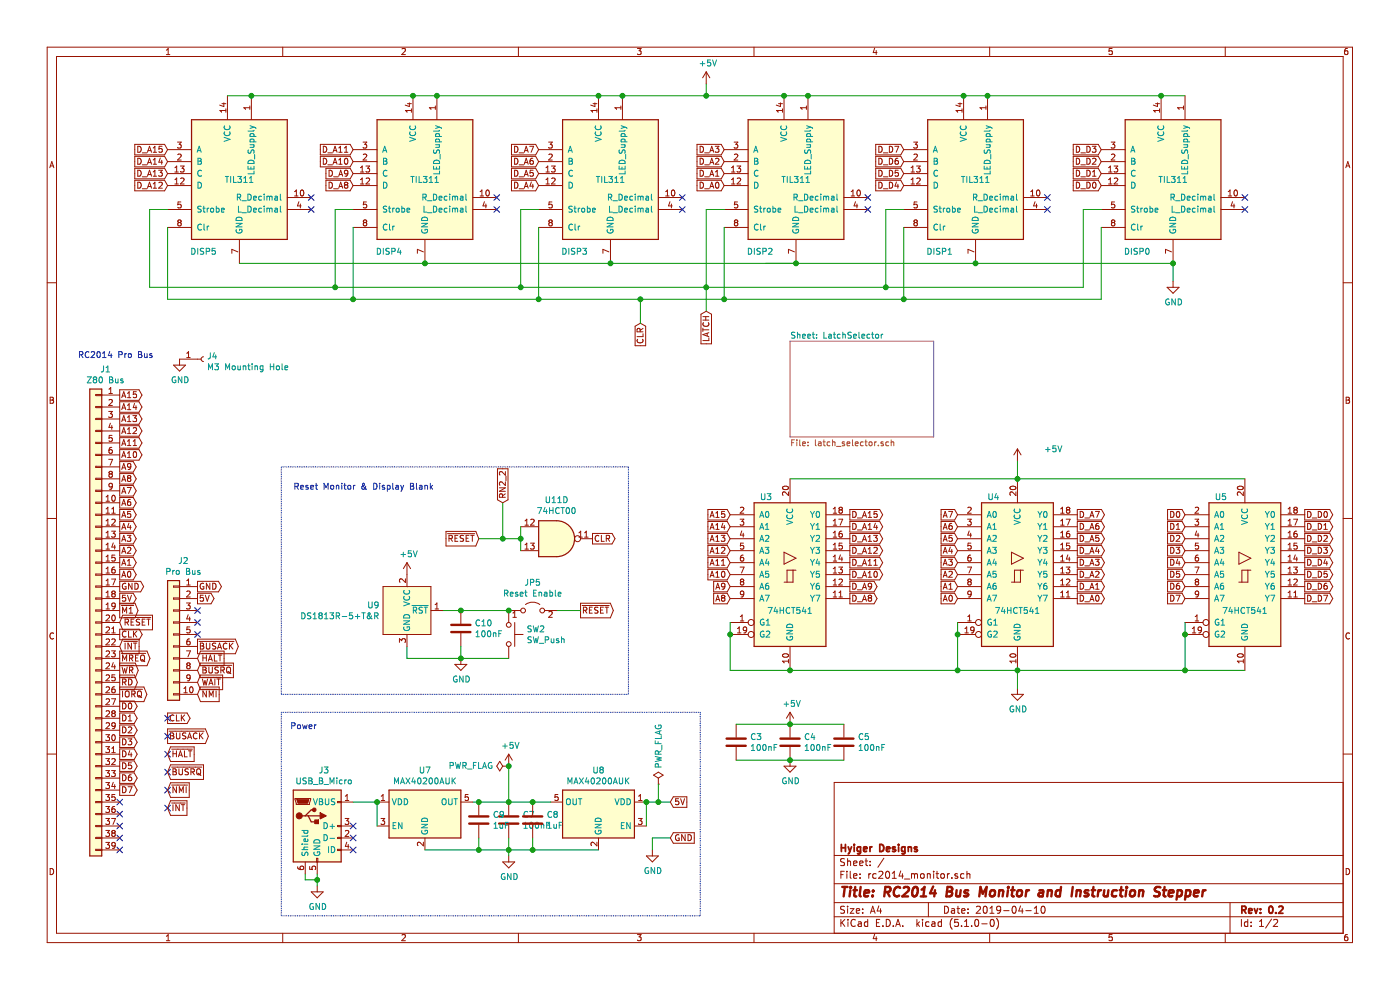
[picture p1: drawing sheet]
<svg xmlns="http://www.w3.org/2000/svg" width="297mm" height="210mm" viewBox="0 0 297 210" stroke-linecap="round" stroke-linejoin="round" font-family="sans-serif">
<g fill="#fffecd" stroke="#fffecd" stroke-width=".25">
<path d="M40.6 25.4h20.3v25.4h-20.3z" fill-rule="evenodd"/>
<path d="M80 25.4h20.3v25.4h-20.3z" fill-rule="evenodd"/>
<path d="M119.3 25.4h20.4v25.4h-20.4z" fill-rule="evenodd"/>
<path d="M158.7 25.4h20.3v25.4h-20.3z" fill-rule="evenodd"/>
<path d="M238.7 25.4h20.3v25.4h-20.3z" fill-rule="evenodd"/>
<path d="M196.8 25.4h20.3v25.4h-20.3z" fill-rule="evenodd"/>
<path d="M62.2 167.6h10.2v15.2h-10.2z" fill-rule="evenodd"/>
<path d="M82.5 167.6h15.3v10.2h-15.3z" fill-rule="evenodd"/>
<path d="M119.3 167.6h15.3v10.2h-15.3z" fill-rule="evenodd"/>
<path d="M35.6 123.2h2.5v25.4h-2.5z" fill-rule="evenodd"/>
<path d="M160 106.7h15.2v30.4h-15.2z" fill-rule="evenodd"/>
<path d="M208.2 106.7h15.3v30.4h-15.3z" fill-rule="evenodd"/>
<path d="M256.5 106.7h15.2v30.4h-15.2z" fill-rule="evenodd"/>
<path d="M19 82.5h2.6v99.1h-2.6z" fill-rule="evenodd"/>
<path d="M118.1 110.5a3.8 3.8 0 0 1 3.8 3.8 3.8 3.8 0 0 1-3.8 3.8z" fill-rule="evenodd"/>
<path d="M114.3 110.5h3.8v7.6h-3.8z" fill-rule="evenodd"/>
</g>
<g fill="none" stroke="#981200" stroke-width=".25">
<path d="M40.6 25.4h20.3v25.4h-20.3zM80 25.4h20.3v25.4h-20.3zM119.3 25.4h20.4v25.4h-20.4zM158.7 25.4h20.3v25.4h-20.3zM196.8 25.4h20.3v25.4h-20.3zM238.7 25.4h20.3v25.4h-20.3zM19 82.5h2.6v99.1h-2.6zM114.3 110.5h3.8a3.8 3.8 0 0 1 3.8 3.8 3.8 3.8 0 0 1-3.8 3.8h-3.8zM160 106.7h15.2v30.4h-15.2zM208.2 106.7h15.3v30.4h-15.3zM256.5 106.7h15.2v30.4h-15.2zM35.6 123.2h2.5v25.4h-2.5z"/>
<path d="M62.2 167.6h10.2v15.2h-10.2zM64.1 173.1h3.8M65.4 173.1l.6 1.2h1.3M66.7 171.8h-.7l-1.2 1.3M82.5 167.6h15.3v10.2h-15.3zM119.3 167.6h15.3v10.2h-15.3z"/>
</g>
<g fill="none" stroke="#981200" stroke-width=".21">
<path d="M10 10h276.9v189.9h-276.9zM12 12h272.9v186h-272.9zM35.3 11.6h.7M35.3 10.6l.4-.3v1.3M60 10v2M85.3 10.4l.5-.1 .2 .3-.8 1h.8M110 10v2M135.2 10.3h.8l-.4 .5 .4 .1v.6l-.2 .1-.6-.1M149.8 15.2l-.7 1.3M149.8 15.2v2.6M149.8 15.2l.8 1.3M160 10v2"/>
<path d="M185.6 10.2l-.4 .9h.9M185.9 10.7v.9M210 10v2M235.9 10.3h-.6l-.1 .6 .7-.1v.7l-.1 .1-.6-.1M259.9 10v2M285.9 10.3h-.4l-.2 .3-.1 .7 .3 .3 .4-.1v-.7h-.4l-.3 .2M10.6 35.6l.4-1.3 .4 1.3M10.7 35.2h.6M28.6 35.7h6.3l.7 1.1-.7 1.1h-6.3zM28.6 30.6h6.3l.7 1.1-.7 1.2h-6.3zM28.6 33.2h6.3l.7 1.1-.7 1.1h-6.3zM28.6 38.2h6.3l.7 1.2-.7 1.1h-6.3z"/>
<path d="M29.2 31a.64 .64 0 0 1 .8 .7 .64 .64 0 0 1-.8 .6zM29.2 33.6a.64 .64 0 0 1 .8 .6 .64 .64 0 0 1-.8 .6zM29.2 36.1a.64 .64 0 0 1 .8 .6 .64 .64 0 0 1-.8 .7zM29.2 38.6a.64 .64 0 0 1 .8 .7 .64 .64 0 0 1-.8 .6zM30.2 32.4h1M30.2 35h1M30.2 37.5h1M31.3 32.3l.4-1.3 .4 1.3M31.3 34.8l.4-1.2 .4 1.2M31.3 37.4l.4-1.3 .4 1.3M31.3 39.9l.4-1.3 .4 1.3M31.4 31.9h.6"/>
<path d="M31.4 34.5h.6M31.4 37h.6M31.4 39.6h.6M32.5 39l.4-.4v1.3M32.5 32.3h.7M32.5 31.4l.4-.4v1.3M32.5 33.9l.4-.3v1.2M32.5 36.5l.4-.4v1.3M32.5 34.8h.7M32.5 37.4h.7M32.5 39.9h.7M33.6 36.1h.8l-.4 .5 .4 .1v.6l-.2 .1-.6-.1"/>
<path d="M33.7 38.8l.5-.2 .2 .4-.8 .9h.8M34 33.5l-.3 .9h.8M34.3 34v.8M34.4 31h-.6l-.1 .6 .2-.1 .5 .1v.6l-.2 .1-.5-.1M35.6 39.4h5M35.6 36.8h5M35.6 34.3h5M35.6 31.7h5M37.1 39h.7M37.1 35.6l.4-.4v1.3M37.1 38.1l.4-.3v1.2M37.1 36.5h.7"/>
<path d="M37.7 30.1h.7l-.4 .5 .4 .2v.4l-.2 .2-.5-.1M37.7 32.8l.5-.1 .2 .3-.7 1h.7M38.3 35.2h.8l-.5 .5 .4 .1 .1 .5-.3 .2-.5-.1M38.3 37.9l.5-.1 .3 .3-.8 .9h.8M47.1 22h.8M47.5 21.8v.8l-.9-.3M47.9 23.1v.7M47.9 23.4h-1.3l.4 .4M48.2 20.3v5.1M53 22.5v.7M53 22.9h-1.3l.4 .3M53.3 20.3v5.1"/>
<path d="M68 30.6h6.3l.6 1.1-.6 1.2h-6.3zM68 33.2h6.3l.6 1.1-.6 1.1h-6.3zM68.6 31a.64 .64 0 0 1 .7 .7 .64 .64 0 0 1-.7 .6zM68.6 33.6a.64 .64 0 0 1 .7 .6 .64 .64 0 0 1-.7 .6zM69.1 35.7h5.2l.6 1.1-.6 1.1h-5.2zM69.1 38.2h5.2l.6 1.2-.6 1.1h-5.2zM69.6 32.4h.9M69.6 35h.9M69.8 36.1a.64 .64 0 0 1 .7 .6 .64 .64 0 0 1-.7 .7zM69.8 38.6a.64 .64 0 0 1 .7 .7 .64 .64 0 0 1-.7 .6zM70.6 34.8l.5-1.2 .4 1.2M70.6 32.3l.5-1.3 .4 1.3"/>
<path d="M70.8 31.9h.6M70.8 34.5h.6M70.8 37.5h.9M71.9 32.3h.7M71.9 34.8h.7M71.9 31.4l.3-.4v1.3M71.9 33.9l.3-.3v1.2M71.9 37.4l.4-1.3 .4 1.3M71.9 39.9l.4-1.3 .4 1.3M72 37h.6M72 39.6h.6M73.1 39l.2 .2"/>
<path d="M73.1 32.3h.7M73.1 38.9l.2-.3h.2l.3 .3M73.1 38.9v.1M73.1 31.4l.3-.4v1.3M73.2 33.7l.2-.1a.67 .67 0 0 1 .4 .6 .67 .67 0 0 1-.4 .6l-.3-.4zM73.3 39.2l-.2 .2v.3l.2 .2h.4l.1-.2-.1-.4-.2-.1M73.3 39.2h.2M73.8 36.7l-.3 .2-.3-.1-.1-.1v-.5l.4-.1 .3 .3-.1 .7-.2 .2-.3 .1M73.8 38.9v.1M73.8 39l-.3 .2M74.9 39.4h5.1M74.9 36.8h5.1"/>
<path d="M74.9 34.3h5.1M74.9 31.7h5.1M76.5 39h.7M76.5 36.5h.7M76.5 35.6l.3-.4v1.3M76.5 38.1l.3-.3v1.2M77 30.1h.8l-.4 .5 .3 .2 .1 .4-.2 .2-.6-.1M77.1 32.8l.5-.1 .2 .3-.8 1h.8M77.6 35.2h.8l-.4 .5 .3 .1 .1 .5-.2 .2-.6-.1M77.7 37.9l.5-.1 .2 .3-.8 .9h.8M86.4 22h.9M86.8 21.8v.8l-.8-.3"/>
<path d="M87.3 23.4h-1.3l.4 .4M87.3 23.1v.7M87.6 20.3v5.1M92.4 22.9h-1.3l.3 .3M92.4 22.5v.7M92.7 20.3v5.1M108.5 35.7h5.1l.7 1.1-.7 1.1h-5.1zM108.5 30.6h5.1l.7 1.1-.7 1.2h-5.1zM108.5 33.2h5.1l.7 1.1-.7 1.1h-5.1zM108.5 38.2h5.1l.7 1.2-.7 1.1h-5.1zM109.2 31a.64 .64 0 0 1 .7 .7 .64 .64 0 0 1-.7 .6zM109.2 33.6a.64 .64 0 0 1 .7 .6 .64 .64 0 0 1-.7 .6z"/>
<path d="M109.2 36.1a.64 .64 0 0 1 .7 .6 .64 .64 0 0 1-.7 .7zM109.2 38.6a.64 .64 0 0 1 .7 .7 .64 .64 0 0 1-.7 .6zM110.1 32.4h1M110.1 35h1M110.1 37.5h1M111.2 32.3l.4-1.3 .5 1.3M111.2 34.8l.4-1.2 .5 1.2M111.2 37.4l.4-1.3 .5 1.3M111.2 39.9l.4-1.3 .5 1.3M111.4 31.9h.5M111.4 34.5h.5M111.4 37h.5"/>
<path d="M111.4 39.6h.5M112.4 31h.8l-.5 1.3M112.7 38.6l-.3 .9h.8M113 33.6h-.2a.79 .79 0 0 0-.1 1.2l.4-.1v-.5l-.4-.1-.3 .2M113 39.1v.8M113.1 36.1h-.6l-.1 .6 .2-.1 .5 .1v.6l-.2 .1-.5-.1M114.3 39.4h5M114.3 36.8h5M114.3 34.3h5M114.3 31.7h5M115.8 39h.8M115.8 36.5h.8"/>
<path d="M115.8 35.6l.4-.4v1.3M115.8 38.1l.4-.3v1.2M116.4 30.1h.8l-.5 .5 .4 .2 .1 .4-.3 .2-.5-.1M116.4 32.8l.5-.1 .3 .3-.8 1h.8M117 35.2h.8l-.5 .5 .4 .1 .1 .5-.3 .2-.5-.1M117 37.9l.5-.1 .3 .3-.8 .9h.8M125.8 22h.8M126.2 21.8v.8l-.9-.3M126.6 23.4h-1.2l.3 .4M126.6 23.1v.7M127 20.3v5.1M131.7 22.9h-1.3l.4 .3"/>
<path d="M131.7 22.5v.7M132 20.3v5.1M147.9 35.7h5.1l.6 1.1-.6 1.1h-5.1zM147.9 30.6h5.1l.6 1.1-.6 1.2h-5.1zM147.9 33.2h5.1l.6 1.1-.6 1.1h-5.1zM147.9 38.2h5.1l.6 1.2-.6 1.1h-5.1zM148.5 31a.64 .64 0 0 1 .7 .7 .64 .64 0 0 1-.7 .6zM148.5 33.6a.64 .64 0 0 1 .7 .6 .64 .64 0 0 1-.7 .6zM148.5 36.1a.64 .64 0 0 1 .7 .6 .64 .64 0 0 1-.7 .7zM148.5 38.6a.64 .64 0 0 1 .7 .7 .64 .64 0 0 1-.7 .6zM149.5 32.4h1M149.5 35h1"/>
<path d="M149.5 37.5h1M150.6 32.3l.4-1.3 .4 1.3M150.6 34.8l.4-1.2 .4 1.2M150.6 37.4l.4-1.3 .4 1.3M150.6 39.9l.4-1.3 .4 1.3M150.7 31.9h.6M150.7 34.5h.6M150.7 37h.6M150.7 39.6h.6M151.7 31h.8l-.4 .5 .4 .1v.6l-.2 .1-.6-.1M151.8 33.7l.5-.1 .2 .3-.8 .9h.8M151.8 37.4h.7"/>
<path d="M151.8 36.5l.4-.4v1.3M151.9 38.8l.2-.2a.67 .67 0 0 1 .4 .7 .67 .67 0 0 1-.4 .6l-.3-.5zM153.6 39.4h5.1M153.6 36.8h5.1M153.6 34.3h5.1M153.6 31.7h5.1M155.2 39h.7M155.2 36.5h.7M155.2 35.6l.4-.4v1.3M155.2 38.1l.4-.3v1.2M155.7 30.1h.8l-.4 .5 .3 .2 .1 .4-.2 .2-.6-.1M155.8 32.8l.5-.1 .2 .3-.8 1h.8"/>
<path d="M156.3 35.2h.8l-.4 .5 .4 .1v.5l-.2 .2-.6-.1M156.4 37.9l.5-.1 .2 .3-.8 .9h.8M165.2 22h.8M165.6 21.8v.8l-.9-.3M166 23.4h-1.3l.4 .4M166 23.1v.7M166.3 20.3v5.1M171.1 22.9h-1.3l.4 .3M171.1 22.5v.7M171.4 20.3v5.1M185.8 35.7h5.3l.6 1.1-.6 1.1h-5.3zM185.8 30.6h5.3l.6 1.1-.6 1.2h-5.3z"/>
<path d="M185.8 33.2h5.3l.6 1.1-.6 1.1h-5.3zM185.8 38.2h5.3l.6 1.2-.6 1.1h-5.3zM186.4 31a.64 .64 0 0 1 .8 .7 .64 .64 0 0 1-.8 .6zM186.4 33.6a.64 .64 0 0 1 .8 .6 .64 .64 0 0 1-.8 .6zM186.4 36.1a.64 .64 0 0 1 .8 .6 .64 .64 0 0 1-.8 .7zM186.4 38.6a.64 .64 0 0 1 .8 .7 .64 .64 0 0 1-.8 .6zM187.4 32.4h1M187.4 35h1M187.4 37.5h1M188.7 31a.64 .64 0 0 1 .7 .7 .64 .64 0 0 1-.7 .6zM188.7 33.6a.64 .64 0 0 1 .7 .6 .64 .64 0 0 1-.7 .6zM188.7 36.1a.64 .64 0 0 1 .7 .6 .64 .64 0 0 1-.7 .7z"/>
<path d="M188.7 38.6a.64 .64 0 0 1 .7 .7 .64 .64 0 0 1-.7 .6zM189.8 31h.9l-.6 1.3M190.2 38.6l-.3 .9h.8M190.5 33.6h-.3a.79 .79 0 0 0-.1 1.2l.5-.1v-.5l-.5-.1-.2 .2M190.5 39.1v.8M190.6 36.1h-.7v.6l.2-.1 .5 .1v.6l-.3 .1-.4-.1M191.7 39.4h5.1M191.7 36.8h5.1M191.7 34.3h5.1M191.7 31.7h5.1M193.3 39h.7M193.3 36.5h.7"/>
<path d="M193.3 35.6l.4-.4v1.3M193.3 38.1l.4-.3v1.2M193.8 30.1h.8l-.4 .5 .3 .2 .1 .4-.2 .2-.6-.1M193.9 32.8l.5-.1 .2 .3-.8 1h.8M194.4 35.2h.8l-.4 .5 .3 .1 .1 .5-.2 .2-.6-.1M194.5 37.9l.5-.1 .2 .3-.8 .9h.8M203.2 22h.9M203.7 21.8v.8l-.9-.3M204.1 23.4h-1.3l.4 .4M204.1 23.1v.7M204.4 20.3v5.1M209.2 22.9h-1.3l.4 .3"/>
<path d="M209.2 22.5v.7M209.5 20.3v5.1M227.7 35.7h5.3l.6 1.1-.6 1.1h-5.3zM227.7 30.6h5.3l.6 1.1-.6 1.2h-5.3zM227.7 33.2h5.3l.6 1.1-.6 1.1h-5.3zM227.7 38.2h5.3l.6 1.2-.6 1.1h-5.3zM228.3 31a.64 .64 0 0 1 .8 .7 .64 .64 0 0 1-.8 .6zM228.3 33.6a.64 .64 0 0 1 .8 .6 .64 .64 0 0 1-.8 .6zM228.3 36.1a.64 .64 0 0 1 .8 .6 .64 .64 0 0 1-.8 .7zM228.3 38.6a.64 .64 0 0 1 .8 .7 .64 .64 0 0 1-.8 .6zM229.3 32.4h1M229.3 35h1"/>
<path d="M229.3 37.5h1M230.6 31a.64 .64 0 0 1 .7 .7 .64 .64 0 0 1-.7 .6zM230.6 36.1a.64 .64 0 0 1 .7 .6 .64 .64 0 0 1-.7 .7zM230.6 33.6a.64 .64 0 0 1 .7 .6 .64 .64 0 0 1-.7 .6zM230.6 38.6a.64 .64 0 0 1 .7 .7 .64 .64 0 0 1-.7 .6zM231.7 31h.8l-.4 .5 .4 .1v.6l-.3 .1-.5-.1M231.8 33.7l.4-.1 .3 .3-.8 .9h.8M231.8 37.4h.7M231.8 36.5l.3-.4v1.3M231.9 38.8l.2-.2a.67 .67 0 0 1 .4 .7 .67 .67 0 0 1-.4 .6l-.3-.5zM233.6 39.4h5.1M233.6 36.8h5.1"/>
<path d="M233.6 34.3h5.1M233.6 31.7h5.1M235.2 39h.7M235.2 36.5h.7M235.2 35.6l.3-.4v1.3M235.2 38.1l.3-.3v1.2M235.7 30.1h.8l-.4 .5 .3 .2 .1 .4-.2 .2-.6-.1M235.8 32.8l.5-.1 .2 .3-.8 1h.8M236.3 35.2h.8l-.4 .5 .3 .1 .1 .5-.2 .2-.6-.1M236.4 37.9l.5-.1 .2 .3-.8 .9h.8M245.1 22h.9M245.6 21.8v.8l-.9-.3"/>
<path d="M246 23.4h-1.3l.4 .4M246 23.1v.7M246.3 20.3v5.1M251.1 22.9h-1.3l.4 .3M251.1 22.5v.7M251.4 20.3v5.1M285.5 35.6l.4-1.3 .5 1.3M285.6 35.2h.6M10 60h2M30.2 40h1M35.6 44.4h5M35.6 48.2h5"/>
<path d="M38 47.2l-.3-.2 .3-.4h.2l.2 .3-.2 .3M38 47.2l-.3 .2v.3l.3 .2h.3l.1-.2v-.3l-.2-.2M38 47.2h.2M38.4 42.8h-.6l-.1 .6 .5-.1 .2 .3v.3l-.2 .2-.5-.1M50.5 53.4l-1.3-.5v.8M50.8 50.8v5.1M60.9 41.9h5.1M60.9 44.4h5.1M62.5 41.6h.7M62.5 40.7l.4-.4v1.3M63.4 42.8l-.3 .9h.8M63.7 43.3v.8"/>
<path d="M63.8 40.4l.2-.1a.67 .67 0 0 1 .5 .6 .67 .67 0 0 1-.5 .7l-.3-.5zM70.8 40h.9M74.9 44.4h5.1M74.9 48.2h5.1M77.3 47.2l-.2-.2 .2-.4h.3l.2 .3-.2 .3M77.3 47.2h.3M77.3 47.2l-.2 .2v.3l.2 .2h.4l.1-.2v-.3l-.2-.2M77.7 42.8h-.6v.6l.5-.1 .2 .3v.3l-.2 .2-.5-.1M89.8 53.4l-1.3-.5v.8M90.1 50.8v5.1M100.3 41.9h5.1M100.3 44.4h5.1"/>
<path d="M101.9 41.6h.7M101.9 40.7l.3-.4v1.3M102.8 42.8l-.3 .9h.7M103.1 43.3v.8M103.2 40.4l.2-.1a.67 .67 0 0 1 .4 .6 .67 .67 0 0 1-.4 .7l-.3-.5zM110.1 40h1M114.3 44.4h5M114.3 48.2h5M116.7 47.2l-.3-.2 .3-.4h.2l.3 .3-.3 .3M116.7 47.2h.2M116.7 47.2l-.3 .2v.3l.3 .2h.3l.2-.2v-.3l-.3-.2M117.1 42.8h-.6l-.1 .6 .5-.1 .3 .3v.3l-.3 .2-.5-.1"/>
<path d="M129.2 53.4l-1.3-.5v.8M129.5 50.8v5.1M139.7 41.9h5M139.7 44.4h5M141.2 41.6h.7M141.2 40.7l.4-.4v1.3M142.1 42.8l-.3 .9h.8M142.4 43.3v.8M142.6 40.4l.1-.1a.67 .67 0 0 1 .5 .6 .67 .67 0 0 1-.5 .7l-.3-.5zM149.5 40h1M153.6 44.4h5.1M153.6 48.2h5.1"/>
<path d="M156 47.2l-.2-.2 .2-.4h.3l.2 .3-.2 .3M156 47.2h.3M156 47.2l-.2 .2v.3l.2 .2h.4l.1-.2v-.3l-.2-.2M156.4 42.8h-.5l-.1 .6 .5-.1 .2 .3v.3l-.2 .2-.5-.1M168.5 53.4l-1.2-.5v.8M168.9 50.8v5.1M179 41.9h5.1M179 44.4h5.1M180.6 41.6h.7M180.6 40.7l.4-.4v1.3M181.5 42.8l-.3 .9h.8M181.8 43.3v.8"/>
<path d="M181.9 40.4l.2-.1a.67 .67 0 0 1 .4 .6 .67 .67 0 0 1-.4 .7l-.3-.5zM187.4 40h1M191.7 44.4h5.1M191.7 48.2h5.1M194.1 47.2l-.2-.2 .2-.4h.3l.2 .3-.2 .3M194.1 47.2h.3M194.1 47.2l-.2 .2v.3l.2 .2h.4l.1-.2v-.3l-.2-.2M194.5 42.8h-.5l-.1 .6 .5-.1 .2 .3v.3l-.2 .2-.5-.1M206.6 53.4l-1.2-.5v.8M207 50.8v5.1M217.1 41.9h5.1M217.1 44.4h5.1"/>
<path d="M218.7 41.6h.7M218.7 40.7l.3-.4v1.3M219.6 42.8l-.3 .9h.8M219.9 43.3v.8M220 40.4l.2-.1a.67 .67 0 0 1 .4 .6 .67 .67 0 0 1-.4 .7l-.3-.5zM229.3 40h1M233.6 44.4h5.1M233.6 48.2h5.1M236 47.2l-.2-.2 .2-.4h.3l.2 .3-.2 .3M236 47.2h.3M236 47.2l-.2 .2v.3l.2 .2h.4l.1-.2v-.3l-.2-.2M236.4 42.8h-.5l-.1 .6 .5-.1 .2 .3v.3l-.2 .2-.5-.1"/>
<path d="M248.5 53.4l-1.2-.5v.8M248.9 50.8v5.1M248.9 59.7v1.2M259 41.9h5.1M259 44.4h5.1M260.6 41.6h.7M260.6 40.7l.3-.4v1.3M261.5 42.8l-.3 .9h.8M261.8 43.3v.8M261.9 40.4l.2-.1a.67 .67 0 0 1 .4 .6 .67 .67 0 0 1-.4 .7l-.3-.5zM284.9 60h2M36.8 77.5h2.6l-1.3 1.2z"/>
<path d="M39.6 74.9l.4-.3v1.3M39.6 75.9h.8M42.7 76.2h-4.6v1.3M43.2 75.7a.51 .51 0 0 0-.5 .5 .51 .51 0 0 0 .5 .5M134.7 69.2l1.2-.6 1.1 .6v4.1h-2.3zM135.3 72a.55 .55 0 0 0 .1 .7 .55 .55 0 0 0 .7 0l.3-.4-.1-.3M135.8 70.4l-.1-.7h-.4l-.2 .7h1.3M136.4 70.8v.6h-1.3M136.4 69.7l-.6 .4M148.7 66.7l1.1-.7 1.1 .7v6.2h-2.2zM149.1 69.6v.7M149.1 70h1.3"/>
<path d="M149.1 67.9h1.3M149.1 67.2h1.3M149.2 68.4a.56 .56 0 0 0 .1 .8 .56 .56 0 0 0 .8 0l.3-.4-.1-.4M149.7 67.2v.7M150 70.7v.6M150.4 71.7v.5h-1.3M150.4 70.6l-1.3 .4 1.3 .4M247.6 60.9h2.5l-1.2 1.3zM10.6 84.3h.5l.2 .2-.2 .4 .3 .2-.3 .5h-.5zM10.6 84.9h.5M20.3 86.2h1.3v.3h-1.3zM20.3 83.7h1.3v.2h-1.3z"/>
<path d="M20.3 88.8h1.3v.2h-1.3zM20.3 91.3h1.3v.2h-1.3zM20.3 93.8h1.3v.3h-1.3zM20.3 96.4h1.3v.2h-1.3zM20.3 98.9h1.3v.3h-1.3zM21.6 83.8h3.8M21.6 86.3h3.8M21.6 88.9h3.8M21.6 91.4h3.8M21.6 94h3.8M21.6 96.5h3.8M21.6 99h3.8"/>
<path d="M23.1 87.3h.7l-.4 .5 .4 .1v.4l-.2 .2-.5-.1M23.1 97.4h.8l-.5 1.3M23.1 82.6l.4-.4v1.3M23.1 84.9l.5-.2 .2 .4-.7 .9h.7M23.1 83.5h.7M23.4 89.8l-.3 .9h.8M23.7 94.9h-.2a.79 .79 0 0 0-.1 1.3l.3-.1 .1-.5-.2-.2h-.2l-.3 .2M23.7 90.2v.9M23.8 92.4h-.6l-.1 .6 .5-.2 .2 .3v.3l-.2 .2-.5-.1M25.4 82.7h4.1l.6 1.1-.6 1.1h-4.1zM25.4 85.2h4.1l.6 1.1-.6 1.2h-4.1zM25.4 87.8h4.1l.6 1.1-.6 1.1h-4.1z"/>
<path d="M25.4 90.3h4.1l.6 1.1-.6 1.1h-4.1zM25.4 92.8h4.1l.6 1.2-.6 1.1h-4.1zM25.4 95.4h4.1l.6 1.1-.6 1.1h-4.1zM25.4 97.9h2.9l.6 1.1-.6 1.2h-2.9zM25.8 99.6l.5-1.3 .4 1.3M25.8 92l.5-1.3 .4 1.3M25.8 89.4l.5-1.2 .4 1.2M25.8 86.9l.5-1.3 .4 1.3M25.8 84.4l.5-1.3 .4 1.3M25.8 94.5l.5-1.3 .4 1.3M25.8 97.1l.5-1.3 .4 1.3M26 99.2h.6"/>
<path d="M26 91.6h.6M26 89.1h.6M26 86.5h.6M26 84h.6M26 94.2h.6M26 96.7h.6M27 83.4l.4-.3v1.3M27 86l.4-.4v1.3M27 88.5l.4-.3v1.2M27 91.1l.4-.4v1.3M27 93.6l.4-.4v1.3M27 96.1l.4-.3v1.3"/>
<path d="M27 92h.8M27 89.4h.8M27 86.9h.8M27 84.4h.8M27 94.5h.8M27 97.1h.8M27.8 98.9l-.3 .2h-.3l-.1-.6 .4-.2 .3 .3-.1 .7-.2 .2-.3 .1M28.2 88.2h.8l-.5 .4 .4 .2v.5l-.2 .1-.5-.1M28.3 93.6l.3-.4v1.3M28.3 90.8l.4-.1 .3 .4-.8 .9h.8M28.3 94.5h.7M28.4 95.9l.1-.1a.67 .67 0 0 1 .5 .6 .67 .67 0 0 1-.5 .7l-.2-.5z"/>
<path d="M28.5 85.6l-.2 .9h.7M28.8 86.1v.8M28.9 83.1h-.6v.6l.1-.1 .5 .1v.5l-.2 .2-.4-.2M105.5 99.4h2.3v6.6l-1.1 .7-1.2-.7zM215.8 95.2l-.7 1.3M215.8 95.2v2.6M215.8 95.2l.8 1.3M285.6 84.3h.4l.3 .2-.3 .4 .3 .2-.2 .5h-.5zM285.6 84.9h.4M10 110h2M20.3 111.6h1.3v.3h-1.3zM20.3 116.7h1.3v.2h-1.3z"/>
<path d="M20.3 119.2h1.3v.3h-1.3zM20.3 101.4h1.3v.3h-1.3zM20.3 104h1.3v.2h-1.3zM20.3 106.5h1.3v.3h-1.3zM20.3 109.1h1.3v.2h-1.3zM20.3 114.1h1.3v.3h-1.3zM21.6 119.3h3.8M21.6 116.8h3.8M21.6 114.3h3.8M21.6 111.7h3.8M21.6 109.2h3.8M21.6 106.7h3.8"/>
<path d="M21.6 101.6h3.8M21.6 104.1h3.8M22.5 119h.7M22.5 116.5h.7M22.5 113.9h.7M22.5 111.4h.7M22.5 108.9h.7M22.5 106.3h.7M22.5 105.4l.4-.3v1.2M22.5 107.9l.4-.3v1.3M22.5 110.5l.4-.4v1.3M22.5 113l.4-.3v1.2"/>
<path d="M22.5 115.6l.4-.4v1.3M22.5 118.1l.4-.4v1.3M23.4 100.5l-.3-.2 .3-.3h.2l.2 .2-.2 .3M23.4 100.5l-.3 .3v.2l.3 .2h.3l.1-.2v-.2l-.2-.3M23.4 100.5h.2M23.7 112.7h.8l-.5 .5 .4 .1 .1 .4-.3 .2-.5-.1M23.7 110.3l.5-.2 .3 .4-.8 .9h.8M23.7 108.9h.8M23.7 107.9l.4-.3v1.3M23.8 105.2l.2-.1a.67 .67 0 0 1 .5 .6 .67 .67 0 0 1-.5 .6l-.3-.5zM23.8 103.1l-.2 .2-.4-.1-.1-.1 .1-.5 .4-.1 .2 .3-.1 .9-.5 .1M24 115.2l-.3 .8h.8"/>
<path d="M24.3 115.6v.9M24.4 117.7h-.6l-.1 .7 .5-.2 .3 .3v.3l-.3 .2-.5-.1M25.4 100.5h2.9l.6 1.1-.6 1.1h-2.9zM25.4 103h2.9l.6 1.1-.6 1.1h-2.9zM25.4 105.5h2.9l.6 1.2-.6 1.1h-2.9zM25.4 108.1h2.9l.6 1.1-.6 1.1h-2.9zM25.4 110.6h2.9l.6 1.1-.6 1.1h-2.9zM25.4 113.2h2.9l.6 1.1-.6 1.1h-2.9zM25.4 115.7h2.9l.6 1.1-.6 1.1h-2.9zM25.4 118.2h2.9l.6 1.1-.6 1.2h-2.9zM25.8 102.1l.5-1.2 .4 1.2M25.8 104.7l.5-1.3 .4 1.3"/>
<path d="M25.8 107.2l.5-1.3 .4 1.3M25.8 109.8l.5-1.3 .4 1.3M25.8 112.3l.5-1.3 .4 1.3M25.8 114.8l.5-1.2 .4 1.2M25.8 117.4l.5-1.3 .4 1.3M25.8 119.9l.5-1.3 .4 1.3M26 101.8h.6M26 104.3h.6M26 106.9h.6M26 109.4h.6M26 111.9h.6M26 114.5h.6"/>
<path d="M26 117h.6M26 119.6h.6M27 113.6h.8l-.5 .4 .4 .2v.5l-.2 .1-.5-.1M27 103.4h.8l-.5 1.3M27 119l.4-.4v1.3M27 116.2l.5-.1 .3 .4-.8 .9h.8M27 119.9h.8M27.3 101.4l-.3-.2 .3-.3 .4 .1v.3l-.2 .1M27.3 101.4l-.3 .3v.2l.3 .2h.4l.1-.2-.1-.4-.2-.1M27.3 101.4h.2M27.3 111l-.3 .9h.8M27.7 105.9l-.4 .1-.3 .5 .1 .6 .6 .1v-.7l-.4-.1-.3 .3"/>
<path d="M27.7 111.5v.8M27.7 108.5h-.6l-.1 .6 .2-.1h.5v.6l-.2 .2-.5-.2M86.3 119.3l-.7 1.3M86.3 119.3v5.1M86.3 119.3l.8 1.3M94.6 112.7h6.3l.7 1.6-.7 1.5h-6.3zM94.9 113.2h5.8M95.3 114.2h.6l.1-.2-.1-.3-.6-.1v1.2M95.6 114.2l.4 .6M96.5 114.2h.5M97.1 113.6h-.6v1.2h.6M98.3 113.6h-.4l-.2 .1v.3l.5 .3 .1 .3-.2 .2h-.5"/>
<path d="M98.9 114.2h.4M99.5 113.6h-.6v1.2h.6M99.8 113.6h.8M100.2 113.6v1.2M105.9 103.5h1.3l-1.3 .7h1.3M106.6 105.5l-.1-.7h-.4l-.2 .7h1.3M107.2 104.7l-.6 .5M107.2 100v.8l-.9-.8-.4 .3 .2 .5M107.2 102.2v.8l-.9-.8-.4 .3 .2 .4M107.3 101v1M110.5 116.8h3.8M110.5 111.7h3.8"/>
<path d="M111.4 115.6l.4-.4v1.3M111.4 116.5h.7M111.4 111.4h.7M111.4 110.5l.4-.4v1.3M112.5 115.2h.8l-.4 .5 .4 .1v.5l-.2 .2-.6-.1M112.6 110.3l.5-.2 .2 .4-.8 .9h.8M122.8 113.9h.7M122.8 113l.4-.3v1.2M123.2 114.3h2.5M124 113.9h.8M124 113l.4-.3v1.2M125.7 113.2h4.1l.7 1.1-.7 1.1h-4.1z"/>
<path d="M127 113.7a.56 .56 0 0 0-.7 .5 .56 .56 0 0 0 .7 .5M127.6 113.6v1.2h.6M128.6 114.2h.6l.1-.5-.7-.1v1.2M128.9 114.2l.4 .6M150.2 108.1h4.1l.6 1.1-.6 1.1h-4.1zM150.2 110.6h4.1l.6 1.1-.6 1.1h-4.1zM150.2 113.2h4.1l.6 1.1-.6 1.1h-4.1zM150.2 115.7h4.1l.6 1.1-.6 1.1h-4.1zM150.2 118.2h4.1l.6 1.1-.6 1.2h-4.1zM150.6 119.9l.5-1.3 .4 1.3M150.6 109.8l.5-1.3 .4 1.3M150.6 112.3l.5-1.3 .4 1.3"/>
<path d="M150.6 114.8l.5-1.2 .4 1.2M150.6 117.4l.5-1.3 .4 1.3M150.8 109.4h.6M150.8 111.9h.6M150.8 114.5h.6M150.8 117h.6M150.8 119.6h.6M151.9 109.8h.7M151.9 114.8h.7M151.9 117.4h.7M151.9 119.9h.7M151.9 108.8l.3-.3v1.3"/>
<path d="M151.9 111.4l.3-.4v1.3M151.9 113.9l.3-.3v1.2M151.9 116.5l.3-.4v1.3M151.9 119l.3-.4v1.3M151.9 112.3h.7M153 113.6h.8l-.4 .4 .3 .2v.5l-.2 .1-.5-.1M153 116.2l.5-.1 .3 .4-.8 .9h.8M153 119.9h.8M153 119l.4-.4v1.3M153.4 111l-.4 .9h.8M153.7 111.5v.8M153.7 108.5h-.6l-.1 .6 .2-.1 .5 .1v.5l-.2 .2-.5-.2"/>
<path d="M154.9 119.3h5.1M154.9 116.8h5.1M154.9 114.3h5.1M154.9 111.7h5.1M154.9 109.2h5.1M157 110.1h.8l-.4 .5 .3 .1 .1 .5-.3 .2-.5-.1M157.1 107.7l.4-.1 .3 .3-.8 1h.8M157.4 112.6l-.3 .9h.7M157.7 117.7h-.3a.79 .79 0 0 0-.1 1.3h.4l.1-.5-.3-.3h-.2l-.2 .3M157.7 113.1v.8M157.7 115.2h-.6v.6l.4-.1 .3 .2v.4l-.3 .2-.4-.1M166.1 103.2a.61 .61 0 0 1 .7-.1 .61 .61 0 0 1 .4 .6 .76 .76 0 0 1-1.2-.3z"/>
<path d="M166.3 117.1l2.6 1.3-2.6 1.3zM167.3 104.3v.8l-.9-.8-.4 .3 .1 .5M167.6 101.6v5.1M175.2 119.3h5.1M175.2 116.8h5.1M175.2 114.3h5.1M175.2 111.7h5.1M175.2 109.2h5.1M176.8 107.9l.3-.3v1.3M176.8 110.5l.3-.4v1.3M176.8 113l.3-.3v1.2M176.8 115.6l.3-.4v1.3"/>
<path d="M176.8 118.1l.3-.4v1.3M176.8 119h.7M176.8 116.5h.7M176.8 113.9h.7M176.8 111.4h.7M176.8 108.9h.7M177.9 110.1h.9l-.6 1.3M178.2 108.2l-.2-.3 .2-.3h.3l.2 .2-.2 .4M178.2 108.2l-.2 .2v.3l.2 .2 .4-.1 .1-.2v-.2l-.2-.2M178.2 108.2h.3M178.3 117.7l-.3 .9h.8M178.6 112.7l-.4 .1-.2 .4v.6l.6 .1 .1-.2-.1-.5h-.4l-.2 .2"/>
<path d="M178.6 118.2v.8M178.6 115.2h-.6v.6l.5-.1 .2 .2v.4l-.2 .2-.5-.1M180.3 108.1h6.3l.7 1.1-.7 1.1h-6.3zM180.3 110.6h6.3l.7 1.1-.7 1.1h-6.3zM180.3 113.2h6.3l.7 1.1-.7 1.1h-6.3zM180.3 115.7h6.3l.7 1.1-.7 1.1h-6.3zM180.3 118.2h6.3l.7 1.1-.7 1.2h-6.3zM180.9 108.5a.64 .64 0 0 1 .7 .6 .64 .64 0 0 1-.7 .7zM180.9 113.6a.64 .64 0 0 1 .7 .6 .64 .64 0 0 1-.7 .6zM180.9 116.1a.64 .64 0 0 1 .7 .6 .64 .64 0 0 1-.7 .7zM180.9 118.6a.64 .64 0 0 1 .7 .7 .64 .64 0 0 1-.7 .6zM180.9 111a.64 .64 0 0 1 .7 .7 .64 .64 0 0 1-.7 .6z"/>
<path d="M181.9 109.9h1M181.9 112.4h1M181.9 115h1M181.9 117.5h1M183 119.9l.4-1.3 .4 1.3M183 109.8l.4-1.3 .4 1.3M183 112.3l.4-1.3 .4 1.3M183 114.8l.4-1.2 .4 1.2M183 117.4l.4-1.3 .4 1.3M183.1 109.4h.6M183.1 111.9h.6M183.1 114.5h.6"/>
<path d="M183.1 117h.6M183.1 119.6h.6M184.2 109.8h.7M184.2 114.8h.7M184.2 117.4h.7M184.2 119.9h.7M184.2 112.3h.7M184.2 108.8l.3-.3v1.3M184.2 111.4l.3-.4v1.3M184.2 113.9l.3-.3v1.2M184.2 116.5l.3-.4v1.3M184.2 119l.3-.4v1.3"/>
<path d="M185.3 113.6h.8l-.4 .4 .4 .2v.5l-.2 .1-.6-.1M185.4 116.2l.5-.1 .2 .4-.8 .9h.8M185.4 119.9h.7M185.4 119l.4-.4v1.3M185.7 111l-.3 .9h.8M186 111.5v.8M186.1 108.5h-.7v.6l.2-.1 .5 .1v.5l-.2 .2-.5-.2M199.6 108.1h2.9l.6 1.1-.6 1.1h-2.9zM199.6 110.6h2.9l.6 1.1-.6 1.1h-2.9zM199.6 113.2h2.9l.6 1.1-.6 1.1h-2.9zM199.6 115.7h2.9l.6 1.1-.6 1.1h-2.9zM199.6 118.2h2.9l.6 1.1-.6 1.2h-2.9z"/>
<path d="M200.1 119.9l.4-1.3 .4 1.3M200.1 109.8l.4-1.3 .4 1.3M200.1 112.3l.4-1.3 .4 1.3M200.1 114.8l.4-1.2 .4 1.2M200.1 117.4l.4-1.3 .4 1.3M200.2 109.4h.6M200.2 111.9h.6M200.2 114.5h.6M200.2 117h.6M200.2 119.6h.6M201.2 108.5h.9l-.6 1.3M201.2 118.6h.8l-.4 .5 .4 .1v.6l-.2 .1-.6-.1"/>
<path d="M201.6 116l-.3 .9h.8M201.9 111h-.2a.79 .79 0 0 0-.2 1.3l.5-.1v-.6l-.5-.1-.2 .3M201.9 116.5v.9M202 113.6h-.6l-.1 .6 .2-.2 .5 .2v.5l-.2 .1-.5-.1M203.1 119.3h5.1M203.1 116.8h5.1M203.1 114.3h5.1M203.1 111.7h5.1M203.1 109.2h5.1M205.3 110.1h.7l-.4 .5 .4 .1v.5l-.2 .2-.5-.1M205.3 107.7l.5-.1 .2 .3-.7 1h.7M205.6 112.6l-.3 .9h.8"/>
<path d="M205.9 117.7h-.2a.79 .79 0 0 0-.1 1.3h.3l.1-.5-.2-.3h-.2l-.3 .3M205.9 113.1v.8M206 115.2h-.6l-.1 .6 .5-.1 .2 .2v.4l-.2 .2-.5-.1M214.4 103.2a.61 .61 0 0 1 .7-.1 .61 .61 0 0 1 .4 .6 .76 .76 0 0 1-1.3-.3zM214.6 117.1l2.5 1.3-2.5 1.3zM215.5 104.3v.8l-.9-.8-.4 .3 .2 .5M215.8 101.6v5.1M223.5 119.3h5M223.5 116.8h5M223.5 114.3h5M223.5 111.7h5M223.5 109.2h5"/>
<path d="M225 119h.7M225 116.5h.7M225 113.9h.7M225 111.4h.7M225 108.9h.7M225 107.9l.4-.3v1.3M225 110.5l.4-.4v1.3M225 113l.4-.3v1.2M225 115.6l.4-.4v1.3M225 118.1l.4-.4v1.3M226.2 110.1h.8l-.5 1.3M226.5 108.2l-.3 .2 .1 .3 .2 .2 .3-.1 .2-.2v-.2l-.3-.2"/>
<path d="M226.5 108.2l-.3-.3 .3-.3h.2l.3 .2-.3 .4M226.5 108.2h.2M226.5 117.7l-.3 .9h.8M226.8 112.7l-.4 .1-.2 .4 .1 .6 .5 .1 .2-.2-.2-.5h-.3l-.3 .2M226.8 118.2v.8M226.9 115.2h-.6l-.1 .6 .5-.1 .3 .2v.4l-.3 .2-.5-.1M228.5 108.1h5.2l.6 1.1-.6 1.1h-5.2zM228.5 110.6h5.2l.6 1.1-.6 1.1h-5.2zM228.5 113.2h5.2l.6 1.1-.6 1.1h-5.2zM228.5 115.7h5.2l.6 1.1-.6 1.1h-5.2zM228.5 118.2h5.2l.6 1.1-.6 1.2h-5.2zM229.2 108.5a.64 .64 0 0 1 .7 .6 .64 .64 0 0 1-.7 .7z"/>
<path d="M229.2 113.6a.64 .64 0 0 1 .7 .6 .64 .64 0 0 1-.7 .6zM229.2 116.1a.64 .64 0 0 1 .7 .6 .64 .64 0 0 1-.7 .7zM229.2 118.6a.64 .64 0 0 1 .7 .7 .64 .64 0 0 1-.7 .6zM229.2 111a.64 .64 0 0 1 .7 .7 .64 .64 0 0 1-.7 .6zM230.1 109.9h1M230.1 112.4h1M230.1 115h1M230.1 117.5h1M231.2 119.9l.4-1.3 .5 1.3M231.2 109.8l.4-1.3 .5 1.3M231.2 112.3l.4-1.3 .5 1.3M231.2 114.8l.4-1.2 .5 1.2"/>
<path d="M231.2 117.4l.4-1.3 .5 1.3M231.3 109.4h.6M231.3 111.9h.6M231.3 114.5h.6M231.3 117h.6M231.3 119.6h.6M232.4 108.5h.8l-.5 1.3M232.4 118.6h.8l-.5 .5 .4 .1 .1 .5-.3 .2-.5-.1M232.7 116l-.3 .9h.8M233 111l-.4 .1-.2 .5 .1 .6h.5l.2-.1-.2-.5-.3-.1-.3 .3M233 116.5v.9M233.1 113.6h-.6l-.1 .6 .5-.2 .3 .3v.3l-.3 .2-.5-.1"/>
<path d="M247.7 108.1h3.1l.6 1.1-.6 1.1h-3.1zM247.7 110.6h3.1l.6 1.1-.6 1.1h-3.1zM247.7 113.2h3.1l.6 1.1-.6 1.1h-3.1zM247.7 115.7h3.1l.6 1.1-.6 1.1h-3.1zM247.7 118.2h3.1l.6 1.1-.6 1.2h-3.1zM248.3 108.5a.64 .64 0 0 1 .8 .6 .64 .64 0 0 1-.8 .7zM248.3 113.6a.64 .64 0 0 1 .8 .6 .64 .64 0 0 1-.8 .6zM248.3 116.1a.64 .64 0 0 1 .8 .6 .64 .64 0 0 1-.8 .7zM248.3 118.6a.64 .64 0 0 1 .8 .7 .64 .64 0 0 1-.8 .6zM248.3 111a.64 .64 0 0 1 .8 .7 .64 .64 0 0 1-.8 .6zM249.5 116.1h.8l-.5 .5 .4 .1v.5l-.2 .2-.5-.2M249.5 113.7l.5-.1 .3 .3-.8 .9h.8"/>
<path d="M249.5 112.3h.8M249.5 111.4l.4-.4v1.3M249.7 108.6l.1-.1a.67 .67 0 0 1 .5 .6 .67 .67 0 0 1-.5 .7l-.3-.5zM249.8 118.6l-.3 .9h.8M250.2 119.1v.8M251.4 119.3h5.1M251.4 116.8h5.1M251.4 114.3h5.1M251.4 111.7h5.1M251.4 109.2h5.1M253.5 110.1h.8l-.4 .5 .3 .1 .1 .5-.3 .2-.5-.1M253.6 107.7l.4-.1 .3 .3-.8 1h.8"/>
<path d="M253.9 112.6l-.3 .9h.7M254.2 117.7h-.3a.79 .79 0 0 0-.1 1.3h.4l.1-.5-.3-.3h-.2l-.2 .3M254.2 113.1v.8M254.2 115.2h-.6v.6l.4-.1 .3 .2v.4l-.3 .2-.4-.1M262.6 103.2a.61 .61 0 0 1 .7-.1 .61 .61 0 0 1 .4 .6 .76 .76 0 0 1-1.2-.3zM262.8 117.1l2.6 1.3-2.6 1.3zM263.8 104.3v.8l-1-.8-.3 .3 .1 .5M264.1 101.6v5.1M271.7 119.3h5.1M271.7 116.8h5.1M271.7 114.3h5.1M271.7 111.7h5.1"/>
<path d="M271.7 109.2h5.1M273.3 119h.7M273.3 116.5h.7M273.3 113.9h.7M273.3 111.4h.7M273.3 108.9h.7M273.3 107.9l.3-.3v1.3M273.3 110.5l.3-.4v1.3M273.3 113l.3-.3v1.2M273.3 115.6l.3-.4v1.3M273.3 118.1l.3-.4v1.3M274.4 110.1h.9l-.6 1.3"/>
<path d="M274.7 108.2l-.2 .2v.3l.2 .2 .4-.1 .1-.2v-.2l-.2-.2M274.7 108.2l-.2-.3 .2-.3h.3l.2 .2-.2 .4M274.7 108.2h.3M274.8 117.7l-.3 .9h.8M275.1 112.7l-.4 .1-.2 .4v.6l.6 .1 .1-.2-.1-.5h-.4l-.2 .2M275.1 118.2v.8M275.1 115.2h-.6v.6l.5-.1 .2 .2v.4l-.2 .2-.5-.1M276.8 108.1h5.3l.6 1.1-.6 1.1h-5.3zM276.8 110.6h5.3l.6 1.1-.6 1.1h-5.3zM276.8 113.2h5.3l.6 1.1-.6 1.1h-5.3zM276.8 115.7h5.3l.6 1.1-.6 1.1h-5.3zM276.8 118.2h5.3l.6 1.1-.6 1.2h-5.3z"/>
<path d="M277.4 116.1a.64 .64 0 0 1 .7 .6 .64 .64 0 0 1-.7 .7zM277.4 108.5a.64 .64 0 0 1 .7 .6 .64 .64 0 0 1-.7 .7zM277.4 113.6a.64 .64 0 0 1 .7 .6 .64 .64 0 0 1-.7 .6zM277.4 118.6a.64 .64 0 0 1 .7 .7 .64 .64 0 0 1-.7 .6zM277.4 111a.64 .64 0 0 1 .7 .7 .64 .64 0 0 1-.7 .6zM278.4 109.9h1M278.4 112.4h1M278.4 115h1M278.4 117.5h1M279.7 108.5a.64 .64 0 0 1 .7 .6 .64 .64 0 0 1-.7 .7zM279.7 113.6a.64 .64 0 0 1 .7 .6 .64 .64 0 0 1-.7 .6zM279.7 116.1a.64 .64 0 0 1 .7 .6 .64 .64 0 0 1-.7 .7z"/>
<path d="M279.7 118.6a.64 .64 0 0 1 .7 .7 .64 .64 0 0 1-.7 .6zM279.7 111a.64 .64 0 0 1 .7 .7 .64 .64 0 0 1-.7 .6zM280.8 116.1h.8l-.4 .5 .3 .1 .1 .4-.3 .3-.5-.2M280.9 113.7l.4-.1 .3 .3-.8 .9h.8M280.9 112.3h.7M280.9 111.4l.3-.4v1.3M281 108.6l.2-.1a.67 .67 0 0 1 .4 .6 .67 .67 0 0 1-.4 .7l-.3-.5zM281.2 118.6l-.3 .9h.7M281.5 119.1v.8M284.9 110h2M11.4 134.4a.58 .58 0 0 0-.8 .5 .58 .58 0 0 0 .8 .5M20.3 139.5h1.3v.3h-1.3z"/>
<path d="M20.3 137h1.3v.3h-1.3zM20.3 134.5h1.3v.2h-1.3zM20.3 131.9h1.3v.3h-1.3zM20.3 129.4h1.3v.2h-1.3zM20.3 126.8h1.3v.3h-1.3zM20.3 124.3h1.3v.3h-1.3zM20.3 121.8h1.3v.2h-1.3zM21.6 124.4h3.8M21.6 127h3.8M21.6 129.5h3.8M21.6 132h3.8M21.6 134.6h3.8"/>
<path d="M21.6 137.1h3.8M21.6 139.7h3.8M21.6 121.9h3.8M22.5 133.1l.5-.1 .2 .3-.8 1h.8M22.5 124.1h.7M22.5 126.6h.7M22.5 129.2h.7M22.5 135.7l.5-.2 .2 .4-.8 .9h.8M22.5 138.2l.5-.1 .2 .3-.8 .9h.8M22.5 130.6l.5-.2 .2 .4-.8 .9h.8M22.5 121.6h.7M22.5 120.6l.4-.3v1.3"/>
<path d="M22.5 123.2l.4-.4v1.3M22.5 125.7l.4-.3v1.2M22.5 128.3l.4-.4v1.3M23.7 138.1h.8l-.5 .4 .4 .2 .1 .4-.3 .2-.5-.1M23.7 122.8h.8l-.5 1.3M23.7 134.3h.8M23.7 135.7l.5-.2 .3 .4-.8 .9h.8M23.7 133.3l.4-.3v1.3M23.8 130.6l.2-.2a.67 .67 0 0 1 .5 .7 .67 .67 0 0 1-.5 .6l-.3-.5zM24 125.9l-.3-.2 .3-.3h.2l.3 .2-.3 .3M24 125.9l-.3 .3 .1 .3 .2 .1h.3l.2-.2v-.2l-.3-.3M24 125.9h.2"/>
<path d="M24.3 120.3l-.4 .1-.2 .4 .1 .6 .5 .1 .2-.2-.2-.5h-.3l-.3 .2M24.5 128.5l-.3 .2-.4-.1v-.6l.4-.1 .3 .3-.1 .7-.2 .2-.4 .1M25.4 120.8h2.9l.6 1.1-.6 1.1h-2.9zM25.4 123.3h4.4l.7 1.1-.7 1.1h-4.4zM25.4 128h3.2l.7 1.5-.7 1.6h-3.2v-5.2h2.9l.6 1.1-.6 1.1h-2.9M25.4 133.5h4.1l.7 1.1-.7 1.1h-4.1zM25.7 138.6h5.2M25.7 128.4h2.7M25.8 122.4l.5-1.2 .4 1.2M26 122.1h.6M26 130.1v-1.3l.4 .9 .5-.9v1.3M26 135.6h3.5v3.1h-3.5l-.6-1.6z"/>
<path d="M26 130.5h6.4v3.1h-6.4l-.6-1.6zM26.3 136.1h2.9M26.3 131h5.7M26.5 132l.7-.1v-.4l-.7-.2v1.3M26.5 136.4v1.3M26.6 126.3h-.6v.6l.4-.2 .3 .3v.3l-.3 .2-.4-.1M26.7 123.8a.57 .57 0 0 0-.8 .6 .57 .57 0 0 0 .8 .5v-.4h-.2M26.7 134a.56 .56 0 0 0-.8 .5 .56 .56 0 0 0 .8 .5M26.8 132l.5 .6M27 126.3l.5 1.2 .4-1.2M27.2 121.3l.1-.1a.69 .69 0 0 1 .5 .6 .69 .69 0 0 1-.5 .6l-.3-.4zM27.3 133.9v1.2h.6"/>
<path d="M27.4 130.1h.7M27.4 129.2l.4-.4v1.3M27.5 139.6l.6-.1v-.4l-.6-.1v1.2M27.8 139.6l.4 .6M27.8 131.9h.4M27.9 136.4v1.3l-.8-1.3v1.3M28 123.7v1.3l-.7-1.3v1.3M28.3 136.4h.7M28.3 133.9v1.2M28.4 131.3h-.6v1.3h.6M28.5 134.4l.5 .7M28.6 123.7a.64 .64 0 0 1 .7 .7 .64 .64 0 0 1-.7 .6z"/>
<path d="M28.7 136.4v1.3M28.7 139.6h.5M29 133.9l-.7 .7M29.3 139h-.6v1.2h.6M29.6 131.4l-.4-.1-.2 .2v.4l.5 .2 .1 .3-.2 .2h-.5M29.9 139.1l.2-.1a.45 .45 0 0 1 .6 .4l-.2 .8h-.5a.92 .92 0 0 1-.1-1.1zM30.1 139.9l.4 .3M30.2 131.9h.4M30.8 131.3h-.6v1.3h.6M31.1 131.3h.8M31.5 131.3v1.3M36.8 139.5h1.3v.3h-1.3z"/>
<path d="M36.8 124.3h1.3v.3h-1.3zM36.8 126.8h1.3v.3h-1.3zM36.8 129.4h1.3v.2h-1.3zM36.8 131.9h1.3v.3h-1.3zM36.8 134.5h1.3v.2h-1.3zM36.8 137h1.3v.3h-1.3zM38.1 124.4h3.8M38.1 127h3.8M38.1 129.5h3.8M38.1 132h3.8M38.1 134.6h3.8M38.1 137.1h3.8"/>
<path d="M38.1 139.7h3.8M39.6 127.9h.8l-.5 .5 .4 .1 .1 .4-.3 .3-.5-.2M39.6 138.1h.8l-.5 1.2M39.6 124.1h.8M39.6 123.2l.4-.4v1.3M39.6 125.5l.5-.1 .3 .3-.8 .9h.8M39.9 130.4l-.3 .9h.8M40.2 130.9v.8M40.2 135.5h-.2a.79 .79 0 0 0-.1 1.3l.3-.1 .2-.4-.3-.3h-.2l-.3 .3M40.3 133h-.6l-.1 .6 .5-.1 .3 .2v.3l-.3 .3-.5-.2M41.9 123.3h4.4l.7 1.1-.7 1.1h-4.4zM41.9 125.9h2.9l.6 1.1-.6 1.1h-2.9z"/>
<path d="M41.9 135.6h8l.7 1.5-.7 1.6h-8zM42.2 136.1h7.4M42.5 136.4h.4l.3 .3-.3 .3 .3 .3-.1 .3-.6 .1zM42.5 137h.4M42.5 138.1h5v3.1h-5l-.6-1.5zM42.8 138.6h4.4M43 139.6h.8M43 139v1.2M43.1 126.3h-.6v.6l.4-.2 .3 .3v.3l-.3 .2-.4-.1M43.2 123.8a.57 .57 0 0 0-.8 .6 .57 .57 0 0 0 .8 .5v-.4h-.2M43.5 126.3l.5 1.2 .4-1.2M43.8 136.4v1.1l.2 .2 .4-.1 .1-.1v-1.1"/>
<path d="M43.8 139v1.2M44.3 139.9h.6M44.5 123.7v1.3l-.7-1.3v1.3M45.1 123.7a.64 .64 0 0 1 .7 .7 .64 .64 0 0 1-.7 .6zM45.5 139v1.2h.6M45.8 136.5l-.5-.1-.3 .3 .2 .3 .5 .2v.4h-.7M46.1 137.7l.5-1.3 .4 1.3M46.3 137.3h.6M46.3 139h.8M46.7 139v1.2M48.1 136.5a.58 .58 0 0 0-.7 .5 .58 .58 0 0 0 .7 .6M48.7 136.4v1.3"/>
<path d="M48.9 137l.5 .7M49.4 136.4l-.7 .8M81.3 124.4h10.1v10.2h-10.1zM84.7 136.3v-.8l.5 .4 .1-.3 .5-.1 .2 .2-.1 .6M86 122.8v.8l-.9-.8-.4 .2 .2 .5M86.3 134.6v2.5M91.4 129.5h2.6M92.3 128.3l.4-.4v1.3M92.3 129.2h.7M97.8 129.5v2.8M97.8 134.3v2.8M97.8 139.7v1.2"/>
<path d="M107.9 137.1v2.6M108.8 130l.4-.3v1.3M108.8 131h.7M109.2 134.6h1.8M109.2 132v5.1M110.5 129.5h-2.6v2.5M111.5 128.2a2.54 2.54 0 0 1 3 0M115.5 129.5h2.6M116.4 129.8l.5-.1 .3 .3-.8 1h.8M123.2 128h6.3l.6 1.5-.6 1.6h-6.3zM123.5 128.4h5.7M123.8 129.5l.7-.1v-.5l-.7-.1v1.3"/>
<path d="M124.1 129.5l.4 .6M125 129.4h.5M125.6 128.8h-.6v1.3h.6M126.9 128.9l-.5-.1-.2 .1 .1 .5 .4 .1 .2 .3-.3 .3-.5-.1M127.4 129.4h.4M128 128.8h-.6v1.3h.6M128.4 128.8h.7M128.7 128.8v1.3M150.2 120.8h4.1l.6 1.1-.6 1.1h-4.1zM150.6 122.4l.5-1.2 .4 1.2M150.8 122.1h.6M151.4 123.3h2.9l.6 1.1-.6 1.1h-2.9z"/>
<path d="M151.4 125.9h2.9l.6 1.1-.6 1.1h-2.9zM151.9 122.4h.7M151.9 121.5l.3-.3v1.2M151.9 125l.4-1.3 .4 1.3M151.9 127.5l.4-1.2 .4 1.2M152 124.6h.6M152 127.2h.6M153.2 121.3l.2-.1a.67 .67 0 0 1 .4 .6 .67 .67 0 0 1-.4 .6l-.4-.4zM153.3 126.8l-.3-.2 .3-.3 .4 .1v.3l-.2 .1M153.3 126.8l-.3 .2v.3l.3 .2h.4l.1-.2-.1-.4-.2-.1M153.3 126.8h.2M153.8 124.3l-.3 .2h-.3l-.2-.2 .1-.5 .4-.1 .3 .3-.1 .7-.2 .2-.3 .1"/>
<path d="M154.9 124.4h5.1M154.9 127h5.1M154.9 132h3.8M154.9 134.6h3.8M154.9 121.9h5.1M156.4 134.3h.8M156.4 133.3l.4-.3v1.3M157 120.3h.8l-.5 1.3M157.1 131.7h.7M157.1 130.8l.3-.4v1.3M157.3 123.4l-.2-.3 .2-.3h.2l.3 .3-.3 .3M157.3 123.4l-.2 .2v.3l.2 .2 .4-.1 .1-.1v-.3l-.3-.2"/>
<path d="M157.3 123.4h.2M157.8 125.9l-.3 .3-.3-.1-.1-.2v-.4l.4-.1 .3 .2-.2 .9-.4 .1M158.4 133.5l-.2 .3-.4-.1-.1-.6 .5-.1 .2 .2-.1 .8-.1 .2-.4 .1M166.1 138.8a.61 .61 0 0 1 .7-.2 .61 .61 0 0 1 .4 .6 .76 .76 0 0 1-1.2-.2zM167.3 139.9v.7M167.6 137.1v5.1M168.2 120.9v2.6h-1.9M168.9 120.9h-1.9v2.6M175.2 124.4h5.1M175.2 127h5.1M175.2 121.9h5.1M176.8 124.1h.7"/>
<path d="M176.8 126.6h.7M176.8 120.6l.3-.3v1.3M176.8 123.2l.3-.4v1.3M176.8 125.7l.3-.3v1.2M176.8 121.6h.7M177.9 120.3h.8l-.4 .5 .3 .1 .1 .4-.2 .3-.6-.2M178 125.7l.3-.3v1.2M178 123l.5-.2 .2 .4-.8 .9h.8M178 126.6h.7M180.3 123.3h5.1l.7 1.1-.7 1.1h-5.1zM180.3 125.9h5.1l.7 1.1-.7 1.1h-5.1zM180.3 120.8h6.3l.7 1.1-.7 1.1h-6.3z"/>
<path d="M180.9 123.7a.64 .64 0 0 1 .7 .7 .64 .64 0 0 1-.7 .6zM180.9 126.3a.64 .64 0 0 1 .7 .6 .64 .64 0 0 1-.7 .6zM180.9 121.2a.64 .64 0 0 1 .7 .6 .64 .64 0 0 1-.7 .6zM181.9 120h1M181.9 122.6h1M181.9 125.1h1M181.9 127.7h1M183 122.4l.4-1.2 .4 1.2M183 125l.4-1.3 .4 1.3M183 127.5l.4-1.2 .4 1.2M183.1 122.1h.6M183.1 124.6h.6"/>
<path d="M183.1 127.2h.6M184.2 122.4h.7M184.2 121.5l.3-.3v1.2M184.4 126.8l-.2-.2 .2-.3h.3l.2 .2-.2 .3M184.4 126.8l-.2 .2v.4l.2 .1h.4l.1-.2v-.3l-.2-.2M184.4 126.8h.3M184.9 124.3l-.2 .2h-.4l-.1-.7 .5-.1 .2 .3-.1 .7-.1 .2-.4 .1M185.5 121.3l.2-.1a.69 .69 0 0 1 .4 .6 .69 .69 0 0 1-.4 .6l-.3-.4zM199.6 123.3h2.9l.6 1.1-.6 1.1h-2.9zM199.6 125.9h2.9l.6 1.1-.6 1.1h-2.9zM199.6 120.8h2.9l.6 1.1-.6 1.1h-2.9zM200.1 122.4l.4-1.2 .4 1.2"/>
<path d="M200.1 125l.4-1.3 .4 1.3M200.1 127.5l.4-1.2 .4 1.2M200.2 122.1h.6M200.2 124.6h.6M200.2 127.2h.6M201.3 125h.7M201.3 121.3l.5-.1 .2 .3-.8 .9h.8M201.3 124.1l.4-.4v1.3M201.4 126.4l.2-.1a.67 .67 0 0 1 .4 .6 .67 .67 0 0 1-.4 .6l-.3-.5zM203.1 124.4h5.1M203.1 127h5.1M203.1 132h3.9"/>
<path d="M203.1 134.6h3.9M203.1 121.9h5.1M204.7 134.3h.7M204.7 133.3l.4-.3v1.3M205.3 120.3h.8l-.5 1.3M205.3 131.7h.7M205.3 130.8l.4-.4v1.3M205.6 123.4l-.3-.3 .3-.3h.2l.2 .3-.2 .3M205.6 123.4l-.3 .2v.3l.3 .2 .3-.1 .1-.1v-.3l-.2-.2M205.6 123.4h.2M206 125.9l-.2 .3-.4-.1-.1-.2 .1-.4 .4-.1 .2 .2-.1 .9-.5 .1M206.7 133.5l-.3 .3-.4-.1v-.6l.4-.1 .3 .2-.1 .8-.2 .2-.4 .1"/>
<path d="M214.4 138.8a.61 .61 0 0 1 .7-.2 .61 .61 0 0 1 .4 .6 .76 .76 0 0 1-1.3-.2zM215.5 139.9v.7M215.8 137.1v5.1M216.5 120.9v2.6h-1.9M217.1 120.9h-1.9v2.6M223.5 124.4h5M223.5 127h5M223.5 121.9h5M225 124.1h.7M225 126.6h.7M225 121.6h.7M225 120.6l.4-.3v1.3"/>
<path d="M225 123.2l.4-.4v1.3M225 125.7l.4-.3v1.2M226.2 120.3h.8l-.5 .5 .4 .1 .1 .4-.3 .3-.5-.2M226.2 125.7l.4-.3v1.2M226.2 123l.5-.2 .3 .4-.8 .9h.8M226.2 126.6h.8M228.5 123.3h5.2l.6 1.1-.6 1.1h-5.2zM228.5 125.9h5.2l.6 1.1-.6 1.1h-5.2zM228.5 120.8h5.2l.6 1.1-.6 1.1h-5.2zM229.2 123.7a.64 .64 0 0 1 .7 .7 .64 .64 0 0 1-.7 .6zM229.2 126.3a.64 .64 0 0 1 .7 .6 .64 .64 0 0 1-.7 .6zM229.2 121.2a.64 .64 0 0 1 .7 .6 .64 .64 0 0 1-.7 .6z"/>
<path d="M230.1 120h1M230.1 122.6h1M230.1 125.1h1M230.1 127.7h1M231.2 122.4l.4-1.2 .5 1.2M231.2 125l.4-1.3 .5 1.3M231.2 127.5l.4-1.2 .5 1.2M231.3 122.1h.6M231.3 124.6h.6M231.3 127.2h.6M232.4 125h.8M232.4 121.3l.5-.1 .3 .3-.8 .9h.8"/>
<path d="M232.4 124.1l.4-.4v1.3M232.6 126.4l.1-.1a.67 .67 0 0 1 .5 .6 .67 .67 0 0 1-.5 .6l-.3-.5zM247.7 123.3h3.1l.6 1.1-.6 1.1h-3.1zM247.7 125.9h3.1l.6 1.1-.6 1.1h-3.1zM247.7 120.8h3.1l.6 1.1-.6 1.1h-3.1zM248.3 123.7a.64 .64 0 0 1 .8 .7 .64 .64 0 0 1-.8 .6zM248.3 126.3a.64 .64 0 0 1 .8 .6 .64 .64 0 0 1-.8 .6zM248.3 121.2a.64 .64 0 0 1 .8 .6 .64 .64 0 0 1-.8 .6zM249.5 126.3h.8l-.5 1.2M250.2 123.7h-.3a.79 .79 0 0 0-.1 1.3l.4-.1v-.6l-.4-.1-.3 .3M250.2 121.2h-.6l-.1 .6 .2-.1 .5 .1v.5l-.2 .1-.5-.1M251.4 124.4h5.1"/>
<path d="M251.4 127h5.1M251.4 132h3.8M251.4 134.6h3.8M251.4 121.9h5.1M252.9 134.3h.8M252.9 133.3l.4-.3v1.3M253.5 120.3h.8l-.5 1.3M253.6 131.7h.7M253.6 130.8l.3-.4v1.3M253.8 123.4l-.2 .2v.3l.2 .2 .4-.1 .1-.1v-.3l-.3-.2M253.8 123.4l-.2-.3 .2-.3h.2l.3 .3-.3 .3M253.8 123.4h.2"/>
<path d="M254.3 125.9l-.3 .3-.3-.1-.1-.2v-.4l.4-.1 .3 .2-.2 .9-.4 .1M254.9 133.5l-.3 .3-.3-.1-.1-.6 .4-.1 .3 .2-.1 .8-.2 .2-.3 .1M262.6 138.8a.61 .61 0 0 1 .7-.2 .61 .61 0 0 1 .4 .6 .76 .76 0 0 1-1.2-.2zM263.8 139.9v.7M264.1 137.1v5.1M264.7 120.9v2.6h-1.9M265.4 120.9h-1.9v2.6M271.7 124.4h5.1M271.7 127h5.1M271.7 121.9h5.1M273.3 124.1h.7M273.3 126.6h.7"/>
<path d="M273.3 121.6h.7M273.3 120.6l.3-.3v1.3M273.3 123.2l.3-.4v1.3M273.3 125.7l.3-.3v1.2M274.4 120.3h.8l-.4 .5 .3 .1 .1 .4-.2 .3-.6-.2M274.5 125.7l.3-.3v1.2M274.5 123l.5-.2 .2 .4-.8 .9h.8M274.5 126.6h.7M276.8 123.3h5.3l.6 1.1-.6 1.1h-5.3zM276.8 125.9h5.3l.6 1.1-.6 1.1h-5.3zM276.8 120.8h5.3l.6 1.1-.6 1.1h-5.3zM277.4 123.7a.64 .64 0 0 1 .7 .7 .64 .64 0 0 1-.7 .6z"/>
<path d="M277.4 126.3a.64 .64 0 0 1 .7 .6 .64 .64 0 0 1-.7 .6zM277.4 121.2a.64 .64 0 0 1 .7 .6 .64 .64 0 0 1-.7 .6zM278.4 120h1M278.4 122.6h1M278.4 125.1h1M278.4 127.7h1M279.7 123.7a.64 .64 0 0 1 .7 .7 .64 .64 0 0 1-.7 .6zM279.7 126.3a.64 .64 0 0 1 .7 .6 .64 .64 0 0 1-.7 .6zM279.7 121.2a.64 .64 0 0 1 .7 .6 .64 .64 0 0 1-.7 .6zM280.8 126.3h.8l-.5 1.2M281.5 123.7l-.5 .1-.1 .5 .1 .6h.5l.1-.1-.1-.5-.4-.1-.2 .3M281.5 121.2h-.6v.6l.4-.1 .3 .2v.3l-.3 .2-.4-.1"/>
<path d="M286.3 134.4a.58 .58 0 0 0-.8 .5 .58 .58 0 0 0 .8 .5M10 160h2M20.3 159.9h1.3v.2h-1.3zM20.3 147.2h1.3v.2h-1.3zM20.3 144.6h1.3v.3h-1.3zM20.3 142.1h1.3v.2h-1.3zM20.3 149.7h1.3v.2h-1.3zM20.3 152.2h1.3v.3h-1.3zM20.3 154.8h1.3v.2h-1.3zM20.3 157.3h1.3v.3h-1.3zM21.6 147.3h3.8M21.6 142.2h3.8"/>
<path d="M21.6 144.7h3.8M21.6 149.8h3.8M21.6 152.4h3.8M21.6 154.9h3.8M21.6 157.4h3.8M21.6 160h3.8M22.4 158.4h.8l-.4 .5 .4 .1v.5l-.2 .1-.6-.1M22.4 155.8h.8l-.4 .5 .4 .1v.6l-.2 .1-.6-.1M22.5 145.8l.5-.1 .2 .3-.8 1h.8M22.5 143.3l.5-.2 .2 .4-.8 .9h.8M22.5 140.7l.5-.1 .2 .4-.8 .9h.8M22.5 148.3l.5-.1 .2 .4-.8 .9h.8"/>
<path d="M22.5 150.9l.5-.1 .2 .3-.8 .9h.8M22.5 153.4l.5-.1 .2 .4-.8 .9h.8M23.7 148.2h.8l-.5 1.3M23.7 158.7l.4-.3v1.2M23.7 159.6h.8M23.8 156l.2-.2a.67 .67 0 0 1 .5 .7 .67 .67 0 0 1-.5 .6l-.3-.5zM24 151.3l-.3-.2 .3-.3h.2l.3 .2-.3 .3M24 151.3l-.3 .2 .1 .4 .2 .1h.3l.2-.2v-.3l-.3-.2M24 151.3h.2M24 140.6l-.3 .8h.8M24.3 145.7l-.4 .1-.2 .4 .1 .6 .5 .1 .2-.2-.2-.5h-.3l-.3 .2M24.3 141v.9"/>
<path d="M24.4 143.1h-.6l-.1 .7 .5-.2 .3 .3v.3l-.3 .2-.5-.1M24.5 153.9l-.3 .2-.4-.1v-.6l.4-.1 .3 .3-.1 .7-.2 .2-.4 .1M25.4 141.2h5.8l.6-1.5-.6-1.6h-5.8v12.8h3.1l.6-1.1-.6-1.1h-3.1M25.4 151.2h3.1l.6 1.2-.6 1.1h-3.1zM25.4 153.8h3.1l.6 1.1-.6 1.1h-3.1zM25.4 156.3h3.1l.6 1.1-.6 1.2h-3.1zM25.4 158.9h3.1l.6 1.1-.6 1.1h-3.1zM25.4 145.7h5.1l.7 1.6-.7 1.5h-5.1M25.4 143.2h3.1l.7 1.5-.7 1.6h-3.1M25.4 140.7h3.3l.6 1.5-.6 1.6h-3.3M25.7 146.2h4.5M25.7 143.7h2.6"/>
<path d="M25.7 141.1h2.7M25.9 141.5l.3 1.3 .2-1 .3 1 .3-1.3M26 140.2v-1.2l.4 .9 .5-.9v1.2M26 144.7l.7-.1v-.4l-.7-.2v1.3M26 146.6v1.2M26 149.1a.64 .64 0 0 1 .7 .6 .64 .64 0 0 1-.7 .7zM26 151.6a.64 .64 0 0 1 .7 .7 .64 .64 0 0 1-.7 .6zM26 154.2a.64 .64 0 0 1 .7 .6 .64 .64 0 0 1-.7 .7zM26 156.7a.64 .64 0 0 1 .7 .7 .64 .64 0 0 1-.7 .6zM26 159.3a.64 .64 0 0 1 .7 .6 .64 .64 0 0 1-.7 .6zM26.3 144.7l.4 .6M26.6 146.7l.3-.1a.44 .44 0 0 1 .5 .4l-.1 .7-.4 .1-.3-.1z"/>
<path d="M27.2 156.7h.8l-.5 .5 .4 .1 .1 .5-.3 .2-.5-.1M27.2 154.3l.5-.1 .3 .3-.8 1h.8M27.2 152.9h.8M27.2 152l.4-.4v1.3M27.3 144a.64 .64 0 0 1 .7 .7 .64 .64 0 0 1-.7 .6zM27.3 149.2l.2-.1a.67 .67 0 0 1 .5 .6 .67 .67 0 0 1-.5 .7l-.3-.5zM27.5 142.2l.6-.1v-.5l-.6-.1v1.3M27.5 159.2l-.3 .9h.8M27.8 142.2l.4 .6M27.8 159.7v.8M28 147.2l.6-.1v-.4l-.6-.1v1.2M28.3 147.2l.4 .6"/>
<path d="M29.2 146.7l.3-.1h.3a.78 .78 0 0 1-.1 1.2l-.5-.1zM29.4 147.5l.7 .5M30.5 140.2l.2 .1M35.6 151.2h4.1l.6 1.2-.6 1.1h-4.1zM35.6 154.6h8l.6 1.6-.6 1.5h-8zM35.9 155.1h7.4M36.2 155.5h.4l.2 .2-.2 .4 .3 .2-.1 .4h-.6zM36.2 156.1h.4M36.2 158.4h5v3.1h-5l-.6-1.5zM36.4 158.9h4.4M36.7 159.3v1.2M36.7 159.9h.7"/>
<path d="M36.8 142.1h1.3v.2h-1.3zM36.8 144.6h1.3v.3h-1.3zM36.8 147.2h1.3v.2h-1.3zM36.9 151.8a.56 .56 0 0 0-.8 .5 .56 .56 0 0 0 .8 .5M37.4 151.6v1.3h.6M37.4 155.5v1l.3 .2h.3l.2-.2v-1M37.4 159.3v1.2M38.1 147.3h3.8M38.1 142.2h3.8M38.1 144.7h3.8M38.5 151.6v1.3M38.6 152.2l.6 .7"/>
<path d="M39 147h.7M39 146l.4-.3v1.3M39.1 159.3v1.2h.6M39.2 151.6l-.7 .8M39.4 155.5h-.4l-.3 .2 .1 .3 .6 .2v.4l-.7 .1M39.8 156.7l.4-1.2 .5 1.2M39.9 141.2l-.3-.3 .3-.3h.2l.3 .3-.3 .3M39.9 141.2l-.3 .2v.2l.3 .3 .3-.1 .2-.2v-.2l-.3-.2M39.9 141.2h.2M39.9 156.4h.6M40 159.3h.7M40.3 159.3v1.2"/>
<path d="M40.4 143.7l-.3 .2h-.4l-.1-.2 .1-.4 .4-.2 .3 .3-.2 .9-.5 .1M40.4 145.8l.1-.1a.67 .67 0 0 1 .5 .6 .67 .67 0 0 1-.5 .7l-.3-.5zM41.8 155.6a.58 .58 0 0 0-.8 .5 .58 .58 0 0 0 .7 .6l.1-.1M42.3 155.5v1.2M42.5 156l.6 .7M42.5 145.7h4v3.1h-4l-.6-1.5zM42.5 143.2h4.7v3.1h-4.7l-.6-1.6zM42.5 140.7h7v3.1h-7l-.6-1.6zM42.8 146.2h3.3M42.8 143.7h4.1M42.8 141.1h6.4M42.9 144l.3 1.3 .3-.9 .2 .9 .3-1.3"/>
<path d="M43 141.5h.5l.2 .2-.2 .4 .3 .2-.1 .4-.7 .1zM43 142.1h.5M43.1 155.5l-.8 .7M43.8 146.6v1.2l-.8-1.2v1.2M44.2 140.2l.4-1.2 .4 1.2M44.3 145.3l.4-1.3 .5 1.3M44.3 141.5v1l.3 .3 .3-.1 .1-.2v-1M44.4 147.8v-1.2l.4 .9 .4-.9v1.2M44.4 144.9h.6M45.6 144v1.3M45.8 146.6v1.2M46 144h.7"/>
<path d="M46.3 141.6l-.5-.1-.2 .2 .1 .4 .6 .2v.3l-.7 .1M46.4 144v1.3M46.9 142.2l.6-.1v-.5l-.6-.1v1.3M47.2 142.2l.4 .6M48.1 141.7l.3-.2a.44 .44 0 0 1 .5 .4v.7l-.5 .2-.3-.2zM48.3 142.5l.7 .4M96.5 140.9h2.5l-1.2 1.3zM107.9 160v2.5M107.9 160l-.7 1.2M107.9 160l.8 1.2M156.2 153.6v2.8M156.2 158.5v2.7"/>
<path d="M167.3 140.2h-1.3l.4 .4M167.6 151.1v5.3M167.6 158.5v4M167.6 151.1l-.8 1.3M167.6 151.1l.8 1.3M179 153.6v2.8M179 158.5v2.7M214.6 147.3h2.5l-1.3 1.3zM215.5 140.2h-1.3l.4 .4M215.8 146v1.3M263.8 140.2h-1.3l.3 .4M284.9 160h2"/>
<path d="M20.3 177.6h1.3v.3h-1.3zM20.3 175.1h1.3v.2h-1.3zM20.3 170h1.3v.3h-1.3zM20.3 162.4h1.3v.2h-1.3zM20.3 164.9h1.3v.3h-1.3zM20.3 167.5h1.3v.2h-1.3zM20.3 172.5h1.3v.3h-1.3zM21.6 170.1h3.8M21.6 177.8h3.8M21.6 175.2h3.8M21.6 162.5h3.8M21.6 165.1h3.8"/>
<path d="M21.6 167.6h3.8M21.6 172.7h3.8M22.4 171.1h.8l-.4 .5 .4 .1v.5l-.2 .1-.6-.1M22.4 168.5h.8l-.4 .5 .4 .1v.6l-.2 .1-.6-.1M22.4 176.2h.8l-.4 .4 .4 .2v.5l-.2 .1-.6-.1M22.4 173.6h.8l-.4 .5 .4 .1v.6l-.2 .1-.6-.1M22.4 160.9h.8l-.4 .5 .4 .1v.6l-.2 .1-.6-.1M22.4 163.5h.8l-.4 .4 .4 .2v.5l-.2 .1-.6-.1M22.4 166h.8l-.4 .5 .4 .1v.5l-.2 .2-.6-.2M22.4 178.7h.8l-.4 .5 .4 .1v.5l-.2 .2-.6-.2M23.7 173.6h.8l-.5 1.3M23.7 163.5h.8l-.5 .4 .4 .2 .1 .4-.3 .2-.5-.1"/>
<path d="M23.7 161l.5-.1 .3 .4-.8 .9h.8M24 176.7l-.3-.2 .3-.3h.2l.3 .2-.3 .3M24 176.7l-.3 .2 .1 .4 .2 .1h.3l.2-.2v-.3l-.3-.2M24 176.7h.2M24 165.9l-.3 .9h.8M24.3 171.1l-.4 .1-.2 .4 .1 .6 .5 .1 .2-.2-.2-.5h-.3l-.3 .2M24.3 166.4v.9M24.4 168.5h-.6l-.1 .6 .5-.1 .3 .3v.3l-.3 .2-.5-.1M24.5 179.3l-.3 .2-.4-.1v-.6l.4-.1 .3 .2-.1 .8-.2 .2-.4 .1M25.4 161.4h3.1l.6 1.1-.6 1.1h-3.1zM25.4 163.9h3.1l.6 1.2-.6 1.1h-3.1zM25.4 166.5h3.1l.6 1.1-.6 1.1h-3.1z"/>
<path d="M26 161.8a.64 .64 0 0 1 .7 .6 .64 .64 0 0 1-.7 .7zM26 164.3a.64 .64 0 0 1 .7 .7 .64 .64 0 0 1-.7 .6zM26 166.9a.64 .64 0 0 1 .7 .6 .64 .64 0 0 1-.7 .7zM27.2 166.9h.8l-.5 1.3M27.8 164.3l-.4 .2-.2 .4 .1 .6 .5 .1 .2-.2-.2-.5-.3-.1-.3 .3M27.9 161.8h-.6l-.1 .6 .5-.1 .3 .2v.3l-.3 .3-.5-.2M36.2 162.2h7v3.1h-7l-.6-1.5zM36.2 169.9h3.5v3.1h-3.5l-.6-1.6zM36.2 166h3.9v3.1h-3.9l-.6-1.5zM36.4 170.3h2.9M36.4 162.7h6.4M36.4 166.5h3.4"/>
<path d="M36.7 163.1h.4l.3 .2-.3 .4 .3 .2-.1 .4h-.6zM36.7 170.7v1.3M36.7 163.7h.4M37.4 166.9v1.3l-.7-1.3v1.3M37.9 160.5l.4-1.2 .4 1.2M38 163.1v1l.2 .2h.4l.1-.2v-1M38 160.2h.6M38 170.7v1.3l-.7-1.3v1.3M38 168.2v-1.3l.4 .9 .5-.9v1.3M38.4 170.7h.8M38.8 170.7v1.3M39.5 166.9v1.3"/>
<path d="M40 163.2l-.5-.1-.3 .2 .2 .3 .5 .3v.3l-.7 .1M40.5 163.7l.7-.1v-.4l-.7-.1v1.2M40.8 163.7l.4 .6M41.8 163.3l.2-.2a.44 .44 0 0 1 .6 .4l-.1 .7-.5 .1-.2-.1zM42 164l.6 .5M62.6 169.4h3.3v.2l-.3 1h-2.8zM71.6 170h.8v.3h-.8zM71.6 175.1h.8v.2h-.8zM71.6 177.6h.8v.3h-.8zM72.4 170.1h2.5M72.4 177.8h2.5M72.4 175.2h2.5"/>
<path d="M73.2 173.6h.8l-.4 .5 .3 .1 .1 .5-.3 .2-.5-.1M73.3 169.8h.7M73.3 168.9l.3-.4v1.3M73.3 176.3l.4-.1 .3 .3-.8 .9h.8M73.6 178.6l-.3 .9h.7M73.9 179.1v.9M80 170.1h2.5M80 175.2h2.5M80.8 173.6h.8l-.4 .5 .3 .1 .1 .5-.2 .2-.6-.1M80.9 169.8h.7M80.9 168.9l.4-.4v1.3M89.8 178.6v.8l-.9-.8-.4 .3 .2 .5"/>
<path d="M90.1 177.8v2.5M97.8 170.1h2.5M99.3 168.5h-.6v.6l.4-.1 .3 .3v.3l-.3 .2-.4-.1M101.6 170.1v2.8M101.6 175v2.8M106 161.5l.7 1-.7 1-.6-1zM106.7 162.5h1.2M107.9 162.5h.1M107.9 170.1v2.8M107.9 175v2.8M113 170.1v2.8M113 175v2.8"/>
<path d="M116.8 170.1h2.5M118.4 168.5h-.6l-.1 .6 .5-.1 .2 .3v.3l-.2 .2-.5-.1M126.6 178.6v.8l-.9-.8-.3 .3 .1 .5M127 177.8v2.5M134.6 170.1h2.5M134.6 175.2h2.5M135.4 173.6h.8l-.4 .5 .3 .1 .1 .5-.2 .2-.6-.1M135.5 169.8h.7M135.5 168.9l.4-.4v1.3M138.6 164.4l1.1-.6 1 .6-1 .7zM139.7 166.3h.1M139.7 165.1v1.2"/>
<path d="M142.8 169h2.9v2.3h-2.9l-.6-1.2zM142.8 176.6h4.5v2.3h-4.5l-.6-1.1zM144 169.4h-.7v.6l.5-.1 .2 .3v.3l-.2 .2-.5-.1M144 177.1a.57 .57 0 0 0-.7 .6 .57 .57 0 0 0 .8 .5v-.4h-.3M144.4 169.4l.4 1.3 .4-1.3M145.4 177v1.3l-.8-1.3v1.3M146 177a.64 .64 0 0 1 .7 .7 .64 .64 0 0 1-.7 .6zM166.3 162.5h2.6l-1.3 1.3zM284.9 166h-107.9v32M10.6 184.2a.65 .65 0 0 1 .8 .7 .65 .65 0 0 1-.8 .6zM20.3 180.2h1.3v.2h-1.3zM21.6 180.3h3.8"/>
<path d="M35.3 198.6l.4-.4v1.3M35.3 199.5h.7M60 198v1.9M63.2 183.8l.1 .5 .4 .2 .7-.2v-.5l-.2-.1-.5 .1-.1 .4 .3 .3M64.8 182.8v2.6M65.7 183.8v.6l.6 .1-.1-.5 .2-.3h.3l.3 .3-.2 .5M66 189.2h2.6l-1.3 1.3zM67.2 182.1h.2v.7h-.2zM67.3 182.8v2.6M67.3 187.9v1.3M71.6 180.2h.8v.2h-.8zM72.4 180.3h2.5"/>
<path d="M85.3 198.3l.5-.1 .2 .4-.8 .9h.8M106.7 182.8h2.5l-1.3 1.3zM107.9 181.6v1.2M110 198v1.9M135.2 198.2h.8l-.4 .5 .4 .2v.5l-.2 .1-.6-.1M137.1 181.6h2.6l-1.3 1.2zM138.4 180.3v1.3M160 198v1.9M177 194.5h107.9M177 191.5h107.9M177 187.5h107.9M177 181.5h107.9"/>
<path d="M178.4 185.5h.5M178.4 195v1.5M178.6 195.7l.6 .8M179.1 184.8h-.7v1.5M179.2 192.3l-.6-.1-.3 .3 .1 .4 .7 .3v.4l-.2 .1h-.6M179.2 182.2l-.6-.1-.3 .3 .1 .4 .7 .3v.4l-.2 .1-.6-.1M179.2 195l-.8 .9M179.7 184.8v.2M179.7 185.3v1M179.8 192.2v.2M179.8 182.1v1.5M179.8 192.7v1"/>
<path d="M179.8 182.8l.2-.2 .4 .1v.9M179.9 195v.2M179.9 195.5v1M180.4 192.7h.8l-.8 1h.8M180.4 184.8v1.3l.2 .2M181.1 183.1l.7-.1-.1-.3-.4-.1-.2 .2 .1 .7h.5M181.1 185.8l.7-.1-.1-.3-.4-.1-.2 .2 .1 .7h.5M181.4 195.2a.59 .59 0 0 0-.7 0 .59 .59 0 0 0-.2 .7 .56 .56 0 0 0 .3 .5 .56 .56 0 0 0 .6 0M181.7 193.2l.7-.1-.1-.3-.4-.1-.2 .2v.8h.6M182.1 195.6h.6v.9M182.4 183.1l.7-.1-.1-.3-.4-.1-.2 .2 .1 .7h.5M182.5 186.2v.1"/>
<path d="M182.5 185.4v.1M182.7 195.9l-.5 .1-.2 .2 .2 .3 .5-.1M183 193.6v.1M183 192.8v.1M183.5 182.6h.6M183.7 182.1v1.3l.4 .2M184.1 195.6l-.5-.1-.2 .3v.6l.2 .1 .5-.1M184.1 195v1.5M184.3 185.3v1M184.6 183.5v.1M184.6 182.7v.1M184.7 193.7l.4-1.5 .6 1.5"/>
<path d="M184.7 185.3l-.4 .3M184.8 193.3h.7M185.6 198.2l-.4 .9h.9M185.9 198.7v.8M185.9 185.4l-.5-.1-.3 .3 .1 .6 .2 .1 .5-.1M185.9 195.7h.5M186.4 192.2l-.3 1h.9M186.4 185l.6-.2 .3 .4-.9 1.1h.9M186.6 195h-.7v1.5h.7M186.8 192.7v1M187.3 196.4v.1M187.5 182l-1.3 2"/>
<path d="M188 195a.76 .76 0 0 1 .9 .8 .76 .76 0 0 1-.9 .7zM188 185l.2-.2a.8 .8 0 0 1 .5 .8 .8 .8 0 0 1-.5 .7l-.3-.5zM189.3 186.3h.8M189.3 185.2l.4-.4v1.5M189.5 196.4v.1M190 196.5l.5-1.5 .5 1.5M190.1 196.1h.8M191.1 184.7l-.4 1.1h.9M191.4 185.3v1M191.5 196.4v.1M191.9 186.5h1.1M193.4 185.4l.4-.1 .2 .2"/>
<path d="M193.4 185.3v1M194 185.5l.2-.2 .4 .1v.9M194 185.5v.8M194.5 195v1.5M194.6 196l.5 .5M195.1 195.5l-.6 .6M195.4 185.4l.2-.1 .4 .1v.8l-.2 .1-.4-.1zM195.7 195v.2M195.7 195.5v1M196.7 185.4l.2-.1 .4 .1 .1 .9M196.7 185.3v1M197 191.5v3"/>
<path d="M197.1 195.6l-.5-.1-.2 .3v.6l.2 .1 .5-.1M197.7 195.6h.6v.9M198.1 184.8v.2M198.1 185.3v1M198.3 195.9l-.7 .3 .3 .3 .4-.1M198.6 185.3h.5M198.8 184.8v1.3l.3 .2M199.6 185.4l.2-.1 .5 .1v.8l-.2 .1-.5-.1zM199.7 195.6l-.4-.1-.3 .3 .1 .6 .2 .1 .4-.1M199.7 195v1.5M200.4 192.2a.75 .75 0 0 1 .8 .8 .75 .75 0 0 1-.8 .7zM201 185.3v1"/>
<path d="M201.4 185.3l-.4 .3M201.9 192.8h.5l.1 .9M201.9 186.2v.1M202 194.8a1.71 1.71 0 0 0 0 2.3M202.5 193.1l-.5 .1-.2 .2 .2 .3h.5M203 192.7h.6M203.1 185.4l-.3-.1-.2 .2v.3l.5 .1v.3h-.5M203.2 192.2v1.3l.4 .2M203.3 195h-.7l-.1 .7h.7l.2 .2-.1 .5-.2 .1-.6-.1M204 196.4v.1M204 193.2l.7-.1-.1-.3-.4-.1-.2 .2 .1 .8h.5M204.5 185.4l-.4-.1-.3 .3 .1 .6h.6"/>
<path d="M204.6 196.5h.9M204.6 195.5l.5-.5v1.5M205.1 185.4l.3-.1 .3 .1 .1 .9M205.1 184.8v1.5M205.4 192.8v.1M205.4 193.6v.1M206.1 196.4v.1M206.9 195.2l.4-.2a.86 .86 0 0 1-.2 1.5l-.2-.1-.1-.4zM207.1 192.4l.6-.2 .3 .5-.9 1h.9M208.3 196h1.1M208.8 192.3l.3-.1a.86 .86 0 0 1-.2 1.5 1 1 0 0 1-.1-1.4zM210 198v1.9"/>
<path d="M210 193.7h.9M210 192.7l.4-.5v1.5M210.3 195.1l.1-.1a.8 .8 0 0 1 .5 .8 .8 .8 0 0 1-.5 .7 1 1 0 0 1-.1-1.4zM211.4 194.8a1.71 1.71 0 0 1 0 2.3M212.3 192.9l-.3 .3h-.3l-.3-.3 .2-.6 .4-.1 .2 .2a1.19 1.19 0 0 1-.2 1.3h-.4M212.9 193.2h1.2M214.9 192.4l.2-.2a.8 .8 0 0 1 .5 .8 .8 .8 0 0 1-.5 .7l-.4-.5zM216.5 192.2l-.4 1h1M216.9 192.7v1M217.6 193.2h1.2M219.4 193.7h.9M219.4 192.7l.5-.5v1.5"/>
<path d="M221.1 192.3l.1-.1a.8 .8 0 0 1 .5 .8 .8 .8 0 0 1-.5 .7 1 1 0 0 1-.1-1.4zM235.9 198.2h-.6l-.1 .7 .7-.1v.6l-.1 .1-.6-.1M259.9 198v1.9M260.9 191.5v6.5M263.4 195v1.5M264.7 195v1.5M264.7 195.6l-.4-.1-.3 .3 .1 .6h.6M265.4 196.4v.1M265.4 195.6v.1M267.2 196.5h.9M267.2 195.5l.4-.5v1.5M269.8 194.9l-1.3 2"/>
<path d="M270.2 195.2l.6-.2 .3 .5-1 1h1M285.6 184.2a.65 .65 0 0 1 .7 .7 .65 .65 0 0 1-.7 .6zM285.9 198.2l-.4 .1-.2 .3-.1 .7 .3 .2 .4-.1v-.6l-.4-.1-.3 .3"/>
<circle cx="122.5" cy="114.3" r=".63"/>
<circle cx="107.9" cy="136.6" r=".51"/>
<circle cx="107.9" cy="132.6" r=".51"/>
<circle cx="111" cy="129.5" r=".51"/>
<circle cx="115" cy="129.5" r=".51"/>
<circle cx="159.3" cy="134.6" r=".63"/>
<circle cx="159.3" cy="132" r=".63"/>
<circle cx="207.6" cy="134.6" r=".63"/>
<circle cx="207.6" cy="132" r=".63"/>
<circle cx="255.8" cy="134.6" r=".63"/>
<circle cx="255.8" cy="132" r=".63"/>
</g>
<g fill="none" stroke="#009596" stroke-width=".21">
<path d="M148.6 13.5h.9M149 13v1M150.7 12.7h-.6v.6l.2-.1 .4 .1v.6l-.1 .1-.5-.1M151.2 12.7l.4 1.3 .4-1.3M41.8 32.3l.5-1.3 .4 1.3M42 31.9h.6M42 33.6h.4l.3 .2-.3 .4 .3 .2-.1 .4h-.6zM42 38.6a.64 .64 0 0 1 .7 .7 .64 .64 0 0 1-.7 .6zM42 34.2h.4M42.7 36.2a.56 .56 0 0 0-.8 .5 .56 .56 0 0 0 .8 .6M47.5 29.1l1.3 .5-1.3 .4M47.7 28a.56 .56 0 0 0 .5 .8 .56 .56 0 0 0 .5-.8"/>
<path d="M47.7 26.7a.56 .56 0 0 0 .5 .8 .56 .56 0 0 0 .5-.8M47.8 37.4h.7M48.1 37.4v1.3M48.9 37.4v1.3M49.5 37.4v1.3h.7M50.4 37.4h.8l-.4 .5 .4 .1-.1 .6h-.7M51.7 38.7h.7M51.7 37.8l.4-.4v1.3M52.6 35.2v.7h1.3v-.7M52.7 31.8l-.1 .5 .3 .2 .3-.1 .2-.6h.4v.7M52.7 34.2a.68 .68 0 0 1 .8-.2 .68 .68 0 0 1 .4 .7h-1.3zM52.9 37.8l.4-.4v1.3"/>
<path d="M52.9 38.7h.8M53 30.7h.9M53 30.1h1.3M53 28.9h1.3M53 26.7l.9 .3M53.1 28.9l-.1-.3 .3-.3 .5 .2v.4M53.1 30.1l-.1-.4 .3-.2 .5 .1v.5M53.2 35.4v.5M53.8 30.7v.5l-.8 .1M53.9 36.3v.6h-1.3M53.9 27.6l-.2 .2h-1.1M53.9 27l-.9 .2"/>
<path d="M53.9 27l.4 .2M54 32.8v.9M81.2 32.3l.4-1.3 .4 1.3M81.3 31.9h.6M81.4 38.6a.64 .64 0 0 1 .7 .7 .64 .64 0 0 1-.7 .6zM81.4 33.6h.4l.2 .2-.2 .4 .3 .2-.1 .4h-.6zM81.4 34.2h.4M82.1 36.2a.56 .56 0 0 0-.8 .5 .56 .56 0 0 0 .8 .6M86.9 29.1l1.3 .5-1.3 .4M87 28a.56 .56 0 0 0 .5 .8 .56 .56 0 0 0 .5-.8M87 26.7a.56 .56 0 0 0 .5 .8 .56 .56 0 0 0 .5-.8M87.2 37.4h.7"/>
<path d="M87.5 37.4v1.3M88.3 37.4v1.3M88.9 37.4v1.3h.6M89.8 37.4h.8l-.4 .5 .3 .1v.6h-.7M91.1 38.7h.7M91.1 37.8l.3-.4v1.3M92 35.2v.7h1.2v-.7M92.1 34.2a.68 .68 0 0 1 .7-.2 .68 .68 0 0 1 .4 .7h-1.2zM92.1 31.8l-.1 .5 .2 .2 .3-.1 .3-.6h.3l.1 .7M92.3 38.7h.7M92.3 37.8l.3-.4v1.3M92.4 30.7h.8"/>
<path d="M92.4 30.1h1.3M92.4 28.9h1.3M92.4 26.7l.8 .3M92.5 30.1l-.1-.4 .2-.2 .6 .1v.5M92.5 28.9l-.1-.3 .2-.3 .6 .2v.4M92.6 35.4v.5M93.1 30.7l.1 .5-.8 .1M93.2 36.3v.6h-1.2M93.2 27.6l-.1 .2h-1.1M93.2 27l-.8 .2M93.2 27l.5 .2M93.4 32.8v.9"/>
<path d="M120.5 32.3l.5-1.3 .4 1.3M120.7 31.9h.6M120.7 38.6a.64 .64 0 0 1 .8 .7 .64 .64 0 0 1-.8 .6zM120.7 33.6h.5l.2 .2-.2 .4 .3 .2-.2 .4h-.6zM120.7 34.2h.5M121.5 36.2a.56 .56 0 0 0-.8 .5 .56 .56 0 0 0 .8 .6M126.3 29.1l1.2 .5-1.2 .4M126.4 28a.56 .56 0 0 0 .5 .8 .56 .56 0 0 0 .5-.8M126.4 26.7a.56 .56 0 0 0 .5 .8 .56 .56 0 0 0 .5-.8M126.5 37.4h.7M126.9 37.4v1.3M127.7 37.4v1.3"/>
<path d="M128.3 37.4v1.3h.6M129.2 37.4h.7l-.4 .5 .4 .1-.1 .6h-.6M130.4 38.7h.8M130.4 37.8l.4-.4v1.3M131.3 35.2v.7h1.3v-.7M131.4 34.2a.68 .68 0 0 1 .8-.2 .68 .68 0 0 1 .4 .7h-1.3zM131.4 31.8l-.1 .5 .3 .2 .3-.1 .2-.6h.4l.1 .7M131.6 38.7h.8M131.6 37.8l.4-.4v1.3M131.8 30.7h.8M131.8 30.1h1.2M131.8 28.9h1.2"/>
<path d="M131.8 26.7l.8 .3M131.8 30.1v-.4l.2-.2 .6 .1v.5M131.8 28.9v-.3l.2-.3 .6 .2v.4M131.9 35.4v.5M132.5 30.7l.1 .5-.8 .1M132.6 36.3v.6h-1.3M132.6 27.6l-.2 .2h-1.1M132.6 27l-.8 .2M132.6 27l.4 .2M132.7 32.8v.9M159.9 32.3l.4-1.3 .5 1.3M160 31.9h.6"/>
<path d="M160.1 38.6a.64 .64 0 0 1 .7 .7 .64 .64 0 0 1-.7 .6zM160.1 33.6h.4l.3 .2-.3 .4 .3 .2-.1 .4h-.6zM160.1 34.2h.4M160.8 36.2a.56 .56 0 0 0-.8 .5 .56 .56 0 0 0 .8 .6M165.6 29.1l1.3 .5-1.3 .4M165.7 28a.56 .56 0 0 0 .6 .8 .56 .56 0 0 0 .5-.8M165.7 26.7a.56 .56 0 0 0 .6 .8 .56 .56 0 0 0 .5-.8M165.9 37.4h.7M166.2 37.4v1.3M167 37.4v1.3M167.6 37.4v1.3h.6M168.5 37.4h.8l-.4 .5 .3 .1v.6h-.7"/>
<path d="M169.8 38.7h.7M169.8 37.8l.4-.4v1.3M170.7 35.2v.7h1.3v-.7M170.8 34.2a.68 .68 0 0 1 .7-.2 .68 .68 0 0 1 .5 .7h-1.3zM170.8 31.8l-.1 .5 .2 .2 .4-.1 .2-.6h.3l.1 .7M171 38.7h.7M171 37.8l.4-.4v1.3M171.1 30.7h.9M171.1 30.1h1.3M171.1 28.9h1.3M171.1 26.7l.9 .3M171.2 30.1l-.1-.4 .3-.2 .5 .1v.5"/>
<path d="M171.2 28.9l-.1-.3 .3-.3 .5 .2v.4M171.3 35.4v.5M171.8 30.7l.1 .5-.8 .1M172 36.3v.6h-1.3M172 27.6l-.2 .2h-1.1M172 27l-.9 .2M172 27l.4 .2M172.1 32.8v.9M198 32.3l.4-1.3 .5 1.3M198.1 31.9h.6M198.2 38.6a.64 .64 0 0 1 .7 .7 .64 .64 0 0 1-.7 .6zM198.2 33.6h.4l.3 .2-.3 .4 .3 .2-.1 .4h-.6z"/>
<path d="M198.2 34.2h.4M198.9 36.2a.56 .56 0 0 0-.8 .5 .56 .56 0 0 0 .8 .6M203.7 29.1l1.3 .5-1.3 .4M203.8 28a.56 .56 0 0 0 .5 .8 .56 .56 0 0 0 .5-.8M203.8 26.7a.56 .56 0 0 0 .5 .8 .56 .56 0 0 0 .5-.8M204 37.4h.7M204.3 37.4v1.3M205.1 37.4v1.3M205.7 37.4v1.3h.6M206.6 37.4h.8l-.4 .5 .3 .1v.6h-.7M207.9 38.7h.7M207.9 37.8l.4-.4v1.3"/>
<path d="M208.8 35.2v.7h1.3v-.7M208.9 34.2a.68 .68 0 0 1 .7-.2 .68 .68 0 0 1 .5 .7h-1.3zM208.9 31.8l-.1 .5 .2 .2 .3-.1 .3-.6h.3l.1 .7M209.1 38.7h.7M209.1 37.8l.3-.4v1.3M209.2 30.7h.9M209.2 30.1h1.3M209.2 28.9h1.3M209.2 26.7l.9 .3M209.3 30.1l-.1-.4 .2-.2 .6 .1v.5M209.3 28.9l-.1-.3 .2-.3 .6 .2v.4M209.4 35.4v.5"/>
<path d="M209.9 30.7l.1 .5-.8 .1M210.1 36.3v.6h-1.3M210.1 27.6l-.2 .2h-1.1M210.1 27l-.9 .2M210.1 27l.4 .2M210.2 32.8v.9M239.9 32.3l.4-1.3 .5 1.3M240 31.9h.6M240.1 38.6a.64 .64 0 0 1 .7 .7 .64 .64 0 0 1-.7 .6zM240.1 33.6h.4l.3 .2-.3 .4 .3 .2-.1 .4h-.6zM240.1 34.2h.4M240.8 36.2a.56 .56 0 0 0-.8 .5 .56 .56 0 0 0 .8 .6"/>
<path d="M245.6 29.1l1.3 .5-1.3 .4M245.7 28a.56 .56 0 0 0 .5 .8 .56 .56 0 0 0 .5-.8M245.7 26.7a.56 .56 0 0 0 .5 .8 .56 .56 0 0 0 .5-.8M245.9 37.4h.7M246.2 37.4v1.3M247 37.4v1.3M247.6 37.4v1.3h.6M248.5 37.4h.8l-.4 .5 .3 .1v.6h-.7M249.8 38.7h.7M249.8 37.8l.4-.4v1.3M250.7 35.2v.7h1.3v-.7M250.8 34.2a.68 .68 0 0 1 .7-.2 .68 .68 0 0 1 .5 .7h-1.3z"/>
<path d="M250.8 31.8l-.1 .5 .2 .2 .3-.1 .3-.6h.3l.1 .7M251 38.7h.7M251 37.8l.3-.4v1.3M251.1 30.7h.9M251.1 30.1h1.3M251.1 28.9h1.3M251.1 26.7l.9 .3M251.2 30.1l-.1-.4 .2-.2 .6 .1v.5M251.2 28.9l-.1-.3 .2-.3 .6 .2v.4M251.3 35.4v.5M251.8 30.7l.1 .5-.8 .1M252 36.3v.6h-1.3"/>
<path d="M252 27.6l-.2 .2h-1.1M252 27l-.9 .2M252 27l.4 .2M252.1 32.8v.9M40.7 52.7a.64 .64 0 0 1 .7 .6 .64 .64 0 0 1-.7 .6zM42 52.7v1.2M42.7 43.8l-.5-.1-.2 .2v.3l.6 .3 .1 .3-.3 .2-.4-.1M42.7 47.7a.56 .56 0 0 0-.8 .5 .56 .56 0 0 0 .8 .5M43 44.2h.5M43.2 43.7v1.1l.3 .2M43.2 52.7h-.5l-.1 .1v.4l.5 .2 .1 .3-.2 .2h-.5M43.3 47.5v1.1l.2 .2"/>
<path d="M43.8 53.3l.6-.1v-.4l-.6-.1v1.2M44 44.2v.8M44 48v.8M44.3 44.2l-.3 .2M44.3 48l-.3 .2M44.8 44.2l.5 .1-.1 .6-.3 .1-.2-.2zM45.6 52.7h-.6v.6l.5-.2 .2 .3v.3l-.2 .2-.5-.1M45.9 44.2h.3l.3 .2-.1 .5h-.5M45.9 43.7v1.3M47 44.6l.6-.1-.1-.3h-.3l-.2 .1v.6h.5M50.1 47.4h1.2l-1.2 .7h1.2M50.2 48.7a.57 .57 0 0 0 .5 .8 .57 .57 0 0 0 .5-.8h-.4v.2"/>
<path d="M50.3 46.2a.67 .67 0 0 1 .7-.1 .67 .67 0 0 1 .3 .7h-1.2zM50.4 41.8h.6v-.5l-.6-.1v1.3M50.6 43.7v1.3h.6M50.7 41.8l.4 .7M51.3 42.6h1M51.3 45.1h1M52.6 41.2a.64 .64 0 0 1 .7 .6 .64 .64 0 0 1-.7 .7zM52.6 43.7a.64 .64 0 0 1 .7 .7 .64 .64 0 0 1-.7 .6zM53.8 44.6l.6-.1-.1-.3h-.3l-.2 .1 .1 .6h.4M53.8 42l.6-.1-.1-.2-.3-.1-.2 .2 .1 .6h.4M55.5 41.7l-.4-.1-.2 .2 .1 .6h.5M55.5 44.2h-.4l-.2 .2 .1 .5h.5"/>
<path d="M56 41.2v.1M56 41.6v.9M56 43.7v.2M56 44.2v.8M56.6 41.7l.4-.1 .2 .2M56.6 41.6v.9M56.6 44.2v.8M56.6 44.3l.4-.1 .2 .1M57.2 41.8l.2-.2 .3 .1v.8M57.2 41.8v.7M57.2 44.3v.7M57.2 44.3l.2-.1h.3v.8"/>
<path d="M58.3 41.7h.5l.1 .8M58.3 44.2h.5l.1 .8M58.9 41.9l-.6 .3v.2h.6M58.9 44.5l-.6 .2v.2h.6M59.5 41.2v1.1l.1 .2M59.5 43.7v1.1l.1 .2M80 52.7a.64 .64 0 0 1 .8 .6 .64 .64 0 0 1-.8 .6zM81.3 52.7v1.2M82 43.8l-.4-.1-.2 .2v.3l.5 .3 .1 .3-.2 .2-.5-.1M82.1 47.7a.56 .56 0 0 0-.8 .5 .56 .56 0 0 0 .8 .5M82.4 44.2h.5M82.6 43.7v1.1l.3 .2"/>
<path d="M82.6 52.7h-.5l-.3 .2 .2 .3 .5 .3v.3l-.7 .1M82.6 47.5v1.1l.2 .2M83.1 53.3l.7-.1v-.4l-.7-.1v1.2M83.3 44.2v.8M83.3 48v.8M83.7 44.2l-.4 .2M83.7 48l-.4 .2M84.2 44.2l.4 .1v.6l-.3 .1-.3-.2zM84.6 52.6l-.3 .9h.8M84.9 53.1v.8M85.2 44.2h.4l.3 .2-.2 .5h-.5M85.2 43.7v1.3"/>
<path d="M86.3 44.6l.6-.1v-.3h-.4l-.2 .1 .1 .6h.5M89.4 47.4h1.3l-1.3 .7h1.3M89.5 48.7a.57 .57 0 0 0 .6 .8 .57 .57 0 0 0 .5-.8h-.4v.2M89.6 46.2a.67 .67 0 0 1 .8-.1 .67 .67 0 0 1 .3 .7h-1.3zM89.7 41.8h.6l.1-.5-.7-.1v1.3M89.9 43.7v1.3h.7M90 41.8l.4 .7M90.7 42.6h.9M90.7 45.1h.9M91.9 41.2a.64 .64 0 0 1 .8 .6 .64 .64 0 0 1-.8 .7zM91.9 43.7a.64 .64 0 0 1 .8 .7 .64 .64 0 0 1-.8 .6zM93.1 42l.7-.1-.1-.2-.4-.1-.2 .2 .1 .6h.5"/>
<path d="M93.1 44.6l.7-.1-.1-.3h-.4l-.2 .1 .1 .6h.5M94.8 41.7l-.3-.1-.3 .2 .2 .6h.4M94.8 44.2h-.3l-.3 .2 .2 .5h.4M95.4 41.2v.1M95.4 41.6v.9M95.4 43.7v.2M95.4 44.2v.8M96 41.7l.4-.1 .1 .2M96 44.3l.4-.1 .1 .1M96 41.6v.9M96 44.2v.8M96.5 41.8l.2-.2 .3 .1 .1 .8"/>
<path d="M96.5 44.3l.2-.1h.3l.1 .8M96.5 41.8v.7M96.5 44.3v.7M97.7 41.7h.5v.8M97.7 44.2h.5v.8M98.2 41.9l-.6 .3 .1 .2h.5M98.2 44.5l-.6 .2 .1 .2h.5M98.8 41.2v1.1l.2 .2M98.8 43.7v1.1l.2 .2M119.4 52.7a.64 .64 0 0 1 .7 .6 .64 .64 0 0 1-.7 .6zM120.7 52.7v1.2M121.4 43.8l-.5-.1-.2 .2v.3l.6 .3 .1 .3-.2 .2-.5-.1"/>
<path d="M121.5 47.7a.56 .56 0 0 0-.8 .5 .56 .56 0 0 0 .8 .5M121.8 44.2h.4M121.9 43.7v1.1l.3 .2M121.9 52.7h-.4l-.3 .2 .1 .3 .6 .3v.3l-.7 .1M122 47.5v1.1l.2 .2M122.5 53.3l.7-.1v-.4l-.7-.1v1.2M122.7 44.2v.8M122.7 48v.8M123 44.2l-.3 .2M123 48l-.3 .2M123.5 44.2l.5 .1-.1 .6-.3 .1-.2-.2zM123.6 52.7h.8l-.4 .4 .4 .2v.4l-.2 .2-.6-.1"/>
<path d="M124.6 44.2h.4l.2 .2-.1 .5h-.5M124.6 43.7v1.3M125.7 44.6l.6-.1-.1-.3h-.3l-.2 .1v.6h.5M128.8 47.4h1.3l-1.3 .7h1.3M128.9 48.7a.57 .57 0 0 0 .5 .8 .57 .57 0 0 0 .5-.8h-.4v.2M129 46.2a.67 .67 0 0 1 .7-.1 .67 .67 0 0 1 .4 .7h-1.3zM129.1 41.8h.6v-.5l-.6-.1v1.3M129.3 43.7v1.3h.6M129.4 41.8l.4 .7M130 42.6h1M130 45.1h1M131.3 41.2a.64 .64 0 0 1 .7 .6 .64 .64 0 0 1-.7 .7z"/>
<path d="M131.3 43.7a.64 .64 0 0 1 .7 .7 .64 .64 0 0 1-.7 .6zM132.5 42l.6-.1v-.2l-.4-.1-.2 .2 .1 .6h.5M132.5 44.6l.6-.1v-.3h-.4l-.2 .1 .1 .6h.5M134.2 41.7l-.4-.1-.2 .2 .1 .6h.5M134.2 44.2h-.4l-.2 .2 .1 .5h.5M134.8 41.2v.1M134.8 41.6v.9M134.8 43.7v.2M134.8 44.2v.8M135.3 41.7l.4-.1 .2 .2M135.3 44.3l.4-.1 .2 .1M135.3 41.6v.9"/>
<path d="M135.3 44.2v.8M135.9 41.8l.2-.2 .3 .1v.8M135.9 44.3l.2-.1h.3v.8M135.9 41.8v.7M135.9 44.3v.7M137 41.7h.5l.1 .8M137 44.2h.5l.1 .8M137.6 41.9l-.6 .3v.2h.6M137.6 44.5l-.6 .2v.2h.6M138.2 41.2v1.1l.2 .2M138.2 43.7v1.1l.2 .2M158.8 52.7a.64 .64 0 0 1 .7 .6 .64 .64 0 0 1-.7 .6z"/>
<path d="M160 52.7v1.2M160.8 43.8l-.5-.1-.2 .2v.3l.5 .3 .2 .3-.3 .2-.5-.1M160.8 47.7a.56 .56 0 0 0-.8 .5 .56 .56 0 0 0 .8 .5M161.1 44.2h.5M161.3 43.7v1.1l.3 .2M161.3 52.7h-.5l-.2 .2 .1 .3 .5 .3v.3l-.6 .1M161.4 47.5v1.1l.2 .2M161.8 53.3l.7-.1v-.4l-.7-.1v1.2M162 44.2v.8M162 48v.8M162.4 44.2l-.4 .2M162.4 48l-.4 .2"/>
<path d="M162.9 44.2l.5 .1-.1 .6-.3 .1-.3-.2zM163.1 52.8l.4-.1 .3 .3-.8 .9h.8M164 44.2h.3l.3 .2-.2 .5h-.4M164 43.7v1.3M165.1 44.6l.5-.1v-.3h-.4l-.1 .1v.6h.5M168.2 47.4h1.2l-1.2 .7h1.2M168.2 48.7a.57 .57 0 0 0 .6 .8 .57 .57 0 0 0 .5-.8h-.4v.2M168.3 46.2a.67 .67 0 0 1 .8-.1 .67 .67 0 0 1 .3 .7h-1.2zM168.4 41.8h.6l.1-.5-.7-.1v1.3M168.7 43.7v1.3h.6M168.7 41.8l.4 .7M169.4 42.6h1"/>
<path d="M169.4 45.1h1M170.7 41.2a.64 .64 0 0 1 .7 .6 .64 .64 0 0 1-.7 .7zM170.7 43.7a.64 .64 0 0 1 .7 .7 .64 .64 0 0 1-.7 .6zM171.9 42l.6-.1-.1-.2-.3-.1-.2 .2v.6h.5M171.9 44.6l.6-.1-.1-.3h-.3l-.2 .1v.6h.5M173.6 41.7l-.4-.1-.2 .2 .1 .6h.5M173.6 44.2h-.4l-.2 .2 .1 .5h.5M174.1 41.2v.1M174.1 41.6v.9M174.1 43.7v.2M174.1 44.2v.8M174.7 41.7l.4-.1 .2 .2"/>
<path d="M174.7 44.3l.4-.1 .2 .1M174.7 41.6v.9M174.7 44.2v.8M175.3 41.8l.1-.2 .3 .1 .1 .8M175.3 44.3l.1-.1h.3l.1 .8M175.3 41.8v.7M175.3 44.3v.7M176.4 41.7h.5v.8M176.4 44.2h.5v.8M176.9 41.9l-.5 .3v.2h.5M176.9 44.5l-.5 .2v.2h.5M177.6 41.2v1.1l.1 .2"/>
<path d="M177.6 43.7v1.1l.1 .2M196.9 52.7a.64 .64 0 0 1 .7 .6 .64 .64 0 0 1-.7 .6zM198.1 52.7v1.2M198.9 43.8l-.5-.1-.2 .2v.3l.5 .3 .2 .3-.3 .2-.5-.1M198.9 47.7a.56 .56 0 0 0-.8 .5 .56 .56 0 0 0 .8 .5M199.2 44.2h.5M199.4 43.7v1.1l.3 .2M199.4 52.7h-.5l-.2 .2 .1 .3 .5 .3v.3l-.6 .1M199.4 47.5v1.1l.2 .2M199.9 53.3l.7-.1v-.4l-.7-.1v1.2M200.1 44.2v.8M200.1 48v.8"/>
<path d="M200.5 44.2l-.4 .2M200.5 48l-.4 .2M201 44.2l.4 .1v.6l-.3 .1-.3-.2zM201.1 53.9h.8M201.1 53l.4-.3v1.2M202.1 44.2h.3l.3 .2-.2 .5h-.4M202.1 43.7v1.3M203.1 44.6l.6-.1v-.3h-.4l-.2 .1 .1 .6h.5M206.2 47.4h1.3l-1.3 .7h1.3M206.3 48.7a.57 .57 0 0 0 .6 .8 .57 .57 0 0 0 .5-.8h-.4v.2M206.4 46.2a.67 .67 0 0 1 .8-.1 .67 .67 0 0 1 .3 .7h-1.3zM206.5 41.8h.6l.1-.5-.7-.1v1.3"/>
<path d="M206.8 43.7v1.3h.6M206.8 41.8l.4 .7M207.5 42.6h1M207.5 45.1h1M208.8 41.2a.64 .64 0 0 1 .7 .6 .64 .64 0 0 1-.7 .7zM208.8 43.7a.64 .64 0 0 1 .7 .7 .64 .64 0 0 1-.7 .6zM210 42l.6-.1-.1-.2-.3-.1-.2 .2v.6h.5M210 44.6l.6-.1-.1-.3h-.3l-.2 .1v.6h.5M211.7 41.7l-.4-.1-.3 .2 .2 .6h.5M211.7 44.2h-.4l-.3 .2 .2 .5h.5M212.2 41.2v.1M212.2 41.6v.9"/>
<path d="M212.2 43.7v.2M212.2 44.2v.8M212.8 41.7l.4-.1 .2 .2M212.8 44.3l.4-.1 .2 .1M212.8 41.6v.9M212.8 44.2v.8M213.4 41.8l.1-.2 .3 .1 .1 .8M213.4 44.3l.1-.1h.3l.1 .8M213.4 41.8v.7M213.4 44.3v.7M214.5 41.7h.5v.8M214.5 44.2h.5v.8"/>
<path d="M215 41.9l-.6 .3 .1 .2h.5M215 44.5l-.6 .2 .1 .2h.5M215.6 41.2v1.1l.2 .2M215.6 43.7v1.1l.2 .2M238.7 52.7a.64 .64 0 0 1 .8 .6 .64 .64 0 0 1-.8 .6zM240 52.7v1.2M240.8 43.8l-.5-.1-.2 .2v.3l.5 .3 .2 .3-.3 .2-.5-.1M240.8 47.7a.56 .56 0 0 0-.8 .5 .56 .56 0 0 0 .8 .5M241.1 44.2h.5M241.3 43.7v1.1l.3 .2M241.3 52.7h-.5l-.2 .2 .1 .3 .5 .3v.3l-.6 .1M241.3 47.5v1.1l.2 .2"/>
<path d="M241.8 53.3l.7-.1v-.4l-.7-.1v1.2M242 44.2v.8M242 48v.8M242.4 44.2l-.4 .2M242.4 48l-.4 .2M242.9 44.2l.4 .1v.6l-.3 .1-.3-.2zM243.2 52.7h.1a.67 .67 0 0 1 .5 .6 .67 .67 0 0 1-.5 .6 .83 .83 0 0 1-.1-1.2zM244 44.2h.3l.3 .2-.2 .5h-.4M244 43.7v1.3M245 44.6l.6-.1v-.3h-.4l-.2 .1 .1 .6h.5M248.1 47.4h1.3l-1.3 .7h1.3M248.2 48.7a.57 .57 0 0 0 .6 .8 .57 .57 0 0 0 .5-.8h-.4v.2"/>
<path d="M248.3 46.2a.67 .67 0 0 1 .8-.1 .67 .67 0 0 1 .3 .7h-1.3zM248.4 41.8h.6l.1-.5-.7-.1v1.3M248.7 43.7v1.3h.6M248.7 41.8l.4 .7M249.4 42.6h1M249.4 45.1h1M250.7 41.2a.64 .64 0 0 1 .7 .6 .64 .64 0 0 1-.7 .7zM250.7 43.7a.64 .64 0 0 1 .7 .7 .64 .64 0 0 1-.7 .6zM251.9 42l.6-.1-.1-.2-.3-.1-.2 .2v.6h.5M251.9 44.6l.6-.1-.1-.3h-.3l-.2 .1v.6h.5M253.6 41.7l-.4-.1-.3 .2 .2 .6h.5M253.6 44.2h-.4l-.3 .2 .2 .5h.5"/>
<path d="M254.1 41.2v.1M254.1 41.6v.9M254.1 43.7v.2M254.1 44.2v.8M254.7 41.7l.4-.1 .2 .2M254.7 44.3l.4-.1 .2 .1M254.7 41.6v.9M254.7 44.2v.8M255.3 41.8l.1-.2 .3 .1 .1 .8M255.3 44.3l.1-.1h.3l.1 .8M255.3 41.8v.7M255.3 44.3v.7"/>
<path d="M256.4 41.7h.5v.8M256.4 44.2h.5v.8M256.9 41.9l-.6 .3 .1 .2h.5M256.9 44.5l-.6 .2 .1 .2h.5M257.5 41.2v1.1l.2 .2M257.5 43.7v1.1l.2 .2M18.5 79.9h.9l-.9 1.3h.9M22 77.6v.9l-.2 .3-.3 .1M22.5 78.9h.7M22.5 78l.4-.4v1.3M23.2 79.9l.6 .2 .1 .2-.2 .2 .3 .3-.2 .4h-.6zM37.2 80a.59 .59 0 0 0-.7 .6 .59 .59 0 0 0 .7 .5l.1-.5h-.3"/>
<path d="M38.6 79.9v1.3l-.8-1.3v1.3M39.2 79.9a.64 .64 0 0 1 .7 .6 .64 .64 0 0 1-.7 .7zM44.2 78.4v-1.2l.4 .9 .5-.9v1.2M44.6 74.9v.9l-.2 .3h-.3M45.5 74.8l-.4 .9h.8M45.6 77.2h.7l-.4 .5 .4 .1v.5l-.2 .1-.5-.1M45.8 75.3v.8M47.9 78.4v-1.2l.4 .9 .4-.9v1.2M49.4 77.7l.3-.1 .2 .2-.1 .6h-.3l-.3-.2zM50.5 77.6v.8l.5-.1M51 77.6v.8M51.6 77.7h.5l.1 .7"/>
<path d="M51.6 77.6v.8M52.6 77.6h.4M52.7 77.2v1.1l.3 .1M53.5 77.2v.1M53.5 77.6v.8M54.1 77.7h.5v.7M54.1 77.6v.8M55.8 77.7l-.4-.1-.2 .2 .1 .6h.5M55.8 77.6v1l-.3 .3-.3-.1M57.3 77.2v1.2M57.3 77.8h.8M58.1 77.2v1.2"/>
<path d="M58.7 77.7l.3-.1 .3 .2-.1 .6h-.3l-.3-.2zM59.8 77.2v1.1l.2 .1M60.4 78l.6-.1v-.2l-.4-.1-.2 .2 .1 .6h.5M168.6 70.5h-.4l-.2 .1v.3l.5 .3 .1 .3-.2 .2h-.5M169.2 70.5v1.2M169.2 71l.5-.1v.8M170.3 71.3l.6-.1-.1-.3h-.4l-.1 .2v.6h.5M171.4 71.3l.6-.1-.1-.3h-.4l-.1 .2v.6h.5M172.3 70.9h.5M172.5 70.5v1.1l.3 .1M173.2 70.9v.2M173.2 71.6v.1"/>
<path d="M174.8 70.5v1.2h.6M175.8 70.9h.5l.1 .8M176.4 71.2l-.6 .2v.3h.6M176.8 70.9h.5M177 70.5v1.1l.3 .1M178.2 70.9h-.3l-.3 .2 .2 .6h.4M178.8 71l.5-.1v.8M178.8 70.5v1.2M180.6 70.5h-.5l-.2 .2 .1 .3 .5 .3v.3l-.1 .1h-.5M181.1 71.3l.6-.1-.1-.3h-.3l-.2 .2v.6h.5M182.2 70.5v1.1l.2 .1M182.8 71.3l.6-.1v-.3h-.4l-.2 .2 .1 .6h.5"/>
<path d="M184.5 70.9h-.3l-.3 .2 .2 .6h.4M184.9 70.9h.5M185.1 70.5v1.1l.3 .1M185.9 70.9h.3l.2 .2-.1 .6h-.3l-.3-.2zM186.9 70.9v.8M187.3 70.9l-.4 .2M248 63.5a.59 .59 0 0 0-.7 .6 .59 .59 0 0 0 .7 .5l.1-.5h-.3M249.3 63.4v1.3l-.7-1.3v1.3M249.9 63.4a.64 .64 0 0 1 .8 .6 .64 .64 0 0 1-.8 .7zM20 80.5l-.2-.3 .2-.3 .5 .2v.3l-.2 .1M20 80.5l-.2 .2v.3l.2 .2h.4l.1-.2v-.4l-.2-.1M20 80.5h.3"/>
<path d="M21.1 80.1l.2-.2a.67 .67 0 0 1 .5 .7 .67 .67 0 0 1-.5 .6l-.3-.5zM23.2 80.5h.5M24.5 80.4l.1 .8 .4-.1M25 80.4v.8M26.1 80.4h-.3l-.2 .1v.2l.5 .2v.3h-.5M221.8 95.4h1M222.3 94.9v.9M224 94.6h-.6l-.1 .6 .2-.2 .4 .1 .1 .6-.2 .1-.5-.1M224.4 94.6l.4 1.2 .5-1.2M38.5 118.3v.9l-.2 .3h-.3M39 118.4l.5-.1 .2 .3-.7 .9h.7M85.1 117.6h.9"/>
<path d="M85.6 117.1v1M87.3 116.8h-.7v.6l.2-.1 .4 .1 .1 .6-.2 .1-.5-.1M87.7 116.8l.4 1.3 .4-1.3M114 107.7h.9l-.6 1.2M115.6 107.6l-.3 .9h.8M115.9 105.4v1l.2 .2h.3l.2-.2v-1M115.9 108.1v.8M116.6 107.7v1.2M116.6 108.3h.7M117.1 105.7l.4-.3v1.2M117.1 106.6h.8M117.3 107.7v1.2"/>
<path d="M118.3 106.6h.8M118.3 105.7l.4-.3v1.2M118.6 107.8a.56 .56 0 0 0-.8 .5 .56 .56 0 0 0 .8 .5M119 107.7h.7M119.4 107.7v1.2M119.6 105.4a.64 .64 0 0 1 .7 .6 .64 .64 0 0 1-.7 .6zM120.2 107.8l.2-.1a.67 .67 0 0 1 .4 .6 .67 .67 0 0 1-.4 .6l-.3-.4zM121.4 107.8l.2-.1a.69 .69 0 0 1 .4 .6 .69 .69 0 0 1-.4 .6l-.3-.4zM161.2 109.8l.4-1.3 .4 1.3M161.2 112.3l.4-1.3 .4 1.3M161.2 114.8l.4-1.2 .4 1.2M161.2 117.4l.4-1.3 .4 1.3"/>
<path d="M161.2 119.9l.4-1.3 .4 1.3M161.3 119.6h.6M161.3 109.4h.6M161.3 111.9h.6M161.3 114.5h.6M161.3 117h.6M161.5 104.7v1.1l.3 .2 .3-.1 .2-.1v-1.1M162.3 116.1h.8l-.4 .5 .4 .1v.5l-.2 .2-.6-.2M162.4 111.4l.3-.4v1.3M162.4 113.7l.5-.1 .2 .3-.8 .9h.8M162.4 112.3h.7M162.5 108.6l.2-.1a.69 .69 0 0 1 .4 .6 .69 .69 0 0 1-.4 .7l-.3-.5z"/>
<path d="M162.7 118.6l-.3 .9h.8M162.7 104.7h.8l-.4 .5 .4 .1v.6l-.2 .1-.6-.1M163 119.1v.8M166.9 110.4l1.3 .4-1.3 .4M167 108a.56 .56 0 0 0 .5 .8 .56 .56 0 0 0 .5-.8M167 109.2a.56 .56 0 0 0 .5 .8 .56 .56 0 0 0 .5-.8M171.9 118.6l.4 .7M171.9 116.1l.4 .7M171.9 113.6l.4 .6M171.9 111l.4 .7M171.9 108.5l.4 .6M172.3 109.1v.7"/>
<path d="M172.3 111.7v.6M172.3 114.2v.6M172.3 116.8v.6M172.3 119.3v.6M172.8 118.6l-.5 .7M172.8 116.1l-.5 .7M172.8 113.6l-.5 .6M172.8 111l-.5 .7M172.8 108.5l-.5 .6M173.1 116.1h.8l-.5 .5 .4 .1v.5l-.2 .2-.5-.2M173.1 113.7l.5-.1 .3 .3-.8 .9h.8M173.1 112.3h.8"/>
<path d="M173.1 111.4l.4-.4v1.3M173.3 108.6l.1-.1a.67 .67 0 0 1 .5 .6 .67 .67 0 0 1-.5 .7l-.3-.5zM173.4 118.6l-.3 .9h.8M173.7 119.1v.8M209.4 109.8l.5-1.3 .4 1.3M209.4 112.3l.5-1.3 .4 1.3M209.4 114.8l.5-1.2 .4 1.2M209.4 117.4l.5-1.3 .4 1.3M209.4 119.9l.5-1.3 .4 1.3M209.5 119.6h.7M209.5 109.4h.7M209.5 111.9h.7"/>
<path d="M209.5 114.5h.7M209.5 117h.7M209.8 104.7v1.1l.2 .2 .4-.1 .1-.1v-1.1M210.6 116.1h.7l-.4 .5 .4 .1-.1 .6-.6-.1M210.6 113.7l.5-.1 .2 .3-.7 .9h.7M210.6 112.3h.7M210.6 111.4l.4-.4v1.3M210.8 108.6l.1-.1a.69 .69 0 0 1 .5 .6 .69 .69 0 0 1-.5 .7l-.3-.5zM210.9 118.6l-.3 .9h.8M211.2 119.1v.8M211.3 104.7l-.3 .9h.8M211.7 105.2v.8"/>
<path d="M215.1 110.4l1.3 .4-1.3 .4M215.3 109.2a.56 .56 0 0 0 .5 .8 .56 .56 0 0 0 .5-.8M215.3 108a.56 .56 0 0 0 .5 .8 .56 .56 0 0 0 .5-.8M220.2 118.6l.4 .7M220.2 116.1l.4 .7M220.2 113.6l.4 .6M220.2 111l.4 .7M220.2 108.5l.4 .6M220.6 109.1v.7M220.6 111.7v.6M220.6 114.2v.6M220.6 116.8v.6"/>
<path d="M220.6 119.3v.6M221 118.6l-.4 .7M221 116.1l-.4 .7M221 113.6l-.4 .6M221 111l-.4 .7M221 108.5l-.4 .6M221.3 116.1h.8l-.4 .5 .4 .1v.5l-.2 .2-.6-.2M221.4 113.7l.5-.1 .2 .3-.8 .9h.8M221.4 112.3h.7M221.4 111.4l.4-.4v1.3M221.5 108.6l.2-.1a.67 .67 0 0 1 .4 .6 .67 .67 0 0 1-.4 .7l-.3-.5zM221.7 118.6l-.3 .9h.8"/>
<path d="M222 119.1v.8M257.7 109.8l.4-1.3 .4 1.3M257.7 112.3l.4-1.3 .4 1.3M257.7 114.8l.4-1.2 .4 1.2M257.7 117.4l.4-1.3 .4 1.3M257.7 119.9l.4-1.3 .4 1.3M257.8 119.6h.6M257.8 109.4h.6M257.8 111.9h.6M257.8 114.5h.6M257.8 117h.6M258 104.7v1.1l.3 .2 .3-.1 .2-.1v-1.1"/>
<path d="M258.8 116.1h.8l-.4 .5 .3 .1v.5l-.1 .2-.6-.2M258.9 113.7l.5-.1 .2 .3-.8 .9h.8M258.9 112.3h.7M258.9 111.4l.3-.4v1.3M259 108.6l.2-.1a.69 .69 0 0 1 .4 .6 .69 .69 0 0 1-.4 .7l-.3-.5zM259.2 118.6l-.3 .9h.8M259.5 119.1v.8M260 104.7h-.6l-.1 .6 .2-.1 .5 .1v.6l-.2 .1-.5-.1M263.4 110.4l1.3 .4-1.3 .4M263.5 109.2a.56 .56 0 0 0 .5 .8 .56 .56 0 0 0 .5-.8M263.5 108a.56 .56 0 0 0 .5 .8 .56 .56 0 0 0 .5-.8M268.4 118.6l.4 .7"/>
<path d="M268.4 116.1l.4 .7M268.4 113.6l.4 .6M268.4 111l.4 .7M268.4 108.5l.4 .6M268.8 109.1v.7M268.8 111.7v.6M268.8 114.2v.6M268.8 116.8v.6M268.8 119.3v.6M269.3 118.6l-.5 .7M269.3 116.1l-.5 .7M269.3 113.6l-.5 .6"/>
<path d="M269.3 111l-.5 .7M269.3 108.5l-.5 .6M269.6 116.1h.8l-.5 .5 .4 .1v.5l-.2 .2-.5-.2M269.6 113.7l.5-.1 .3 .3-.8 .9h.8M269.6 112.3h.8M269.6 111.4l.4-.4v1.3M269.8 108.6l.1-.1a.67 .67 0 0 1 .5 .6 .67 .67 0 0 1-.5 .7l-.3-.5zM269.9 118.6l-.3 .9h.8M270.2 119.1v.8M35.4 121.2l.7-.1v-.4l-.7-.1v1.2M36.6 121v.8M37 121l-.4 .2"/>
<path d="M37.4 121.1l.2-.1 .4 .1-.1 .7-.5-.1zM39.6 120.6l.6 .1v.4l-.2 .1 .3 .2-.1 .4h-.6zM39.6 121.2h.4M40.8 121l.1 .8 .5-.1M41.4 121v.8M42.4 121.1l-.3-.1-.2 .2 .1 .2 .4 .1v.3h-.5M64 130a.64 .64 0 0 1 .7 .6 .64 .64 0 0 1-.7 .7zM65.9 130.1l-.4-.1-.2 .1v.4l.5 .2 .1 .3-.2 .3-.5-.1M66.4 131.3h.7M66.4 130.3l.4-.3v1.3M67.9 130.5l-.3-.2 .3-.3 .4 .1v.3l-.2 .1M67.9 130.5l-.3 .3v.2l.3 .3h.2l.3-.3-.1-.4-.2-.1"/>
<path d="M67.9 130.5h.2M68.8 131.3h.8M68.8 130.3l.4-.3v1.3M70 130h.8l-.4 .5 .3 .1v.6l-.7-.1M71.3 130.6h.6l.1-.5-.7-.1v1.3M71.6 130.6l.4 .7M72.6 130.8h1M74.8 130h-.6l-.1 .6 .5-.1 .2 .2v.3l-.2 .3-.5-.2M75.4 130.8h.9M75.9 130.3v1M76.8 130h.7M77.1 130v1.3"/>
<path d="M78.2 127.7v1l.3 .2h.3l.1-.2v-1M78.8 130.6l-.3 .5a.35 .35 0 0 1-.5 .1 .35 .35 0 0 1 0-.6l.5-.4-.2-.2-.1 .1a1.25 1.25 0 0 0 .7 1.2M79.5 130.6h.6l.1-.2-.1-.3-.6-.1v1.3M79.8 130.6l.4 .7M80.2 128.2l-.2 .3-.4-.1-.1-.2 .1-.4 .4-.1 .2 .2v.7l-.2 .3h-.4M85.6 127.7l1.3 .4-1.3 .4M85.6 131.7h1.3l-1.3 .7h1.3M85.7 133a.57 .57 0 0 0 .6 .8 .57 .57 0 0 0 .5-.8h-.4v.2M85.8 125.2a.56 .56 0 0 0 .5 .8 .56 .56 0 0 0 .5-.8M85.8 126.5a.56 .56 0 0 0 .5 .8 .56 .56 0 0 0 .5-.8M85.8 130.5a.67 .67 0 0 1 .8-.1 .67 .67 0 0 1 .3 .7h-1.3zM87.4 128.4h3.4"/>
<path d="M87.7 129.5l.6-.1v-.5l-.6-.1v1.3M88 129.5l.4 .6M89.6 128.9l-.5-.1-.2 .2 .1 .4 .6 .2v.3l-.7 .1M90 128.8h.7M90.3 128.8v1.3M101 134.2l.3-.4v1.3M101 135.1h.7M101.8 131.6a.56 .56 0 0 0-.8 .5 .56 .56 0 0 0 .8 .5M102.2 132.8h.8M102.2 131.8l.4-.3v1.3M102.3 133.9l.2-.1a.67 .67 0 0 1 .4 .6 .67 .67 0 0 1-.4 .7l-.3-.5zM103.6 133.9l.1-.1a.69 .69 0 0 1 .4 .6 .69 .69 0 0 1-.4 .7 .83 .83 0 0 1-.1-1.2z"/>
<path d="M103.6 131.6l.2-.1a.67 .67 0 0 1 .4 .6 .67 .67 0 0 1-.4 .7l-.3-.5zM104.7 134.4l.5-.1v.8M104.7 134.2v.9M105.8 134.4h.4M106.4 133.8h-.6v1.3M107 125.9l.6-.1 .2-.2-.1-.3-.7-.1v1.3M107.3 125.9l.5 .6M108.3 126l.5-.1v-.2l-.4-.1-.1 .2v.6h.5M109.8 125.7l-.3-.1-.2 .2 .1 .2 .4 .1v.3h-.5M110.4 126l.6-.1-.1-.2-.4-.1-.1 .2v.6h.5M111.3 125.6h.5M111.5 125.2v1.1l.3 .2"/>
<path d="M111.9 122.9v.9l-.1 .3h-.3M112.5 123.5l.7-.1v-.4l-.7-.1v1.2M112.7 132.8h-.5l-.2 .1v.3l.6 .3 .1 .3-.2 .2h-.5M112.7 135.1h-.5l-.1 .1v.4l.5 .2 .1 .3-.2 .2h-.5M113.1 132.8l.3 1.2 .3-.9 .2 .9 .3-1.2M113.1 135.1l.3 1.2 .3-.9 .2 .9 .3-1.2M113.2 125.8h.4M113.8 125.2h-.6v1.3h.6M114.3 125.7h.5l.1 .8M114.3 125.6v.9M114.4 136.5h1M114.4 122.9h-.6l-.1 .6 .5-.1 .3 .2v.3l-.3 .2-.5-.1"/>
<path d="M114.7 132.9l.4-.1 .3 .3-.8 .9h.8M115.5 125.7h.5v.8M115.7 135.7l.7-.1v-.4l-.7-.1v1.2M116 125.9l-.6 .3 .1 .2h.5M116.7 125.7l.3-.1 .2 .3-.1 .5h-.4M116.7 125.2v1.3M116.9 135.5l.1 .8 .5-.1M117.5 135.5v.8M117.8 125.2v1.1l.2 .2M118.4 126l.6-.1-.1-.2-.3-.1-.2 .2 .1 .6h.4M118.5 135.6l-.3-.1-.2 .2 .1 .2 .4 .1v.3h-.5M119.1 135.6h.5l.1 .7"/>
<path d="M119.1 135.1v1.2M161.2 122.4l.4-1.2 .4 1.2M161.2 125l.4-1.3 .4 1.3M161.2 127.5l.4-1.2 .4 1.2M161.3 122.1h.6M161.3 124.6h.6M161.3 127.2h.6M162 131.4a.57 .57 0 0 0-.7 .6 .57 .57 0 0 0 .8 .5v-.4h-.3M162 134a.57 .57 0 0 0-.7 .5 .57 .57 0 0 0 .8 .5v-.4h-.3M162.3 126.3h.9l-.6 1.2M162.6 132.6h.7M162.6 131.7l.3-.4v1.3"/>
<path d="M162.6 134l.5-.1 .2 .3-.8 .9h.8M162.9 128.8h.9l-.5 1.3M163 123.7l-.4 .1-.2 .5v.6h.6v-.6l-.4-.1-.2 .3M163.1 121.2h-.7v.6l.2-.1h.4l.1 .6-.2 .1-.5-.1M164.5 128.8l-.3 .9h.8M164.8 129.3v.8M165.5 129.5h.7M165.5 128.8v1.3M166.2 128.8v1.3M166.9 133.7h1.3l-1.3 .8h1.3M167 135a.57 .57 0 0 0 .5 .8 .57 .57 0 0 0 .5-.8h-.4v.2M167.1 132.5a.67 .67 0 0 1 .7-.1 .67 .67 0 0 1 .4 .7h-1.3z"/>
<path d="M167.5 129a.56 .56 0 0 0-.7 .5 .56 .56 0 0 0 .7 .5M167.9 128.8h.7M168.3 128.8v1.3M169.7 128.8h-.6l-.1 .7 .2-.2 .5 .2v.5l-.2 .1-.5-.1M170.5 128.8l-.3 .9h.8M170.8 129.3v.8M171.4 130.1h.7M171.4 129.2l.4-.4v1.3M171.9 126.3l.4 .6M171.9 123.7l.4 .7M171.9 121.2l.4 .6M172.3 121.8v.6"/>
<path d="M172.3 124.4v.6M172.3 126.9v.6M172.8 126.3l-.5 .6M172.8 123.7l-.5 .7M172.8 121.2l-.5 .6M173.1 126.3h.8l-.5 1.2M173.7 123.7h-.2a.79 .79 0 0 0-.1 1.3l.4-.1v-.6l-.4-.1-.3 .3M173.8 121.2h-.6l-.1 .6 .2-.1 .5 .1v.5l-.2 .1-.5-.1M209.4 122.4l.5-1.2 .4 1.2M209.4 125l.5-1.3 .4 1.3M209.4 127.5l.5-1.2 .4 1.2M209.5 122.1h.7"/>
<path d="M209.5 124.6h.7M209.5 127.2h.7M210.3 131.4a.57 .57 0 0 0-.8 .6 .57 .57 0 0 0 .8 .5v-.4h-.2M210.3 134a.57 .57 0 0 0-.8 .5 .57 .57 0 0 0 .8 .5v-.4h-.2M210.6 126.3h.8l-.5 1.2M210.8 132.6h.8M210.8 134l.5-.1 .3 .3-.8 .9h.8M210.8 131.7l.4-.4v1.3M211.2 128.8h.9l-.6 1.3M211.2 123.7l-.3 .1-.3 .5 .1 .6h.5v-.6l-.3-.1-.3 .3M211.3 121.2h-.6l-.1 .6 .2-.1h.4l.1 .6-.2 .1-.5-.1M212.8 128.8l-.3 .9h.8"/>
<path d="M213.1 129.3v.8M213.7 129.5h.8M213.7 128.8v1.3M214.5 128.8v1.3M215.1 133.7h1.3l-1.3 .8h1.3M215.2 135a.57 .57 0 0 0 .6 .8 .57 .57 0 0 0 .5-.8h-.4v.2M215.3 132.5a.67 .67 0 0 1 .8-.1 .67 .67 0 0 1 .3 .7h-1.3zM215.8 129a.56 .56 0 0 0-.8 .5 .56 .56 0 0 0 .8 .5M216.2 128.8h.7M216.5 128.8v1.3M217.9 128.8h-.6l-.1 .7 .2-.2 .5 .2v.5l-.2 .1-.5-.1M218.8 128.8l-.3 .9h.7"/>
<path d="M219.1 129.3v.8M219.7 130.1h.7M219.7 129.2l.3-.4v1.3M220.2 126.3l.4 .6M220.2 123.7l.4 .7M220.2 121.2l.4 .6M220.6 121.8v.6M220.6 124.4v.6M220.6 126.9v.6M221 126.3l-.4 .6M221 123.7l-.4 .7M221 121.2l-.4 .6"/>
<path d="M221.3 126.3h.9l-.6 1.2M222 123.7h-.2a.79 .79 0 0 0-.2 1.3l.5-.1v-.6l-.5-.1-.2 .3M222.1 121.2h-.6l-.1 .6 .2-.1 .5 .1v.5l-.2 .1-.5-.1M257.7 122.4l.4-1.2 .4 1.2M257.7 125l.4-1.3 .4 1.3M257.7 127.5l.4-1.2 .4 1.2M257.8 122.1h.6M257.8 124.6h.6M257.8 127.2h.6M258.5 131.4a.57 .57 0 0 0-.7 .6 .57 .57 0 0 0 .8 .5v-.4h-.3M258.5 134a.57 .57 0 0 0-.7 .5 .57 .57 0 0 0 .8 .5v-.4h-.3M258.8 126.3h.9l-.6 1.2"/>
<path d="M259.1 134l.4-.1 .3 .3-.8 .9h.8M259.1 132.6h.7M259.1 131.7l.3-.4v1.3M259.4 128.8h.9l-.6 1.3M259.5 123.7l-.4 .1-.2 .5v.6h.6v-.6l-.4-.1-.2 .3M259.5 121.2h-.6v.6l.2-.1h.4v.6l-.1 .1-.5-.1M261 128.8l-.3 .9h.8M261.3 129.3v.8M262 129.5h.7M262 128.8v1.3M262.7 128.8v1.3M263.4 133.7h1.3l-1.3 .8h1.3"/>
<path d="M263.5 135a.57 .57 0 0 0 .5 .8 .57 .57 0 0 0 .5-.8h-.4v.2M263.6 132.5a.67 .67 0 0 1 .7-.1 .67 .67 0 0 1 .4 .7h-1.3zM264 129a.56 .56 0 0 0-.8 .5 .56 .56 0 0 0 .8 .5M264.4 128.8h.7M264.8 128.8v1.3M266.2 128.8h-.6l-.1 .7 .2-.2 .5 .2v.5l-.2 .1-.5-.1M267 128.8l-.3 .9h.8M267.3 129.3v.8M267.9 130.1h.7M267.9 129.2l.4-.4v1.3M268.4 126.3l.4 .6M268.4 123.7l.4 .7"/>
<path d="M268.4 121.2l.4 .6M268.8 121.8v.6M268.8 124.4v.6M268.8 126.9v.6M269.3 126.3l-.5 .6M269.3 123.7l-.5 .7M269.3 121.2l-.5 .6M269.6 126.3h.8l-.5 1.2M270.2 123.7h-.2a.79 .79 0 0 0-.1 1.3l.4-.1v-.6l-.4-.1-.3 .3M270.3 121.2h-.6l-.1 .6 .2-.1 .5 .1v.5l-.2 .1-.5-.1M96.9 143.5a.59 .59 0 0 0-.7 .5 .59 .59 0 0 0 .7 .6l.1-.5h-.3M98.2 143.4v1.3l-.7-1.3v1.3"/>
<path d="M98.9 143.4a.64 .64 0 0 1 .7 .6 .64 .64 0 0 1-.7 .7zM106.7 158.3h.9M107.1 157.8v.9M108.8 157.5h-.6v.6l.2-.2 .4 .1v.6l-.1 .1-.5-.1M109.3 157.5l.4 1.2 .4-1.2M139 157.1v.6h1.3M139.1 153.9a.59 .59 0 0 0 .6 .7 .59 .59 0 0 0 .5-.7l-.5-.1v.3M139.6 157.3v.4M139.7 160l-.1-.6-.5-.1-.1 .7h1.3M139.9 155.1v.6M140.3 159.3l-.6 .4M140.3 156v.7h-1.3"/>
<path d="M140.3 155l-1.3 .4 1.3 .4M140.4 158v1M159.4 159.2h.7M159.4 158.3l.4-.4v1.3M160.2 155.7a.56 .56 0 0 0-.8 .5 .56 .56 0 0 0 .8 .6M160.6 155.6h.8l-.4 .5 .3 .1 .1 .5-.3 .2-.5-.1M160.7 158l.2-.1a.67 .67 0 0 1 .4 .7 .67 .67 0 0 1-.4 .6l-.3-.5zM161.9 158l.2-.1a.69 .69 0 0 1 .4 .7 .69 .69 0 0 1-.4 .6l-.3-.5zM163.1 158.4v.8M163.1 158.5l.5-.1v.8M164.2 158.5h.5M164.8 157.9h-.6v1.3"/>
<path d="M166.3 149.4h1M166.8 148.9v.9M168.5 148.6h-.6v.6l.1-.1h.5v.6l-.2 .1-.4-.1M168.9 148.6l.4 1.2 .5-1.2M170.8 159.2h.7M170.8 158.3l.4-.4v1.3M171.6 155.7a.56 .56 0 0 0-.8 .5 .56 .56 0 0 0 .8 .6M172.1 158l.2-.1a.67 .67 0 0 1 .5 .7 .67 .67 0 0 1-.5 .6l-.3-.5zM172.4 155.6l-.3 .8h.8M172.7 156v.9M173.4 158l.1-.1a.69 .69 0 0 1 .5 .7 .69 .69 0 0 1-.5 .6l-.3-.5zM174.5 158.5l.5-.1v.8"/>
<path d="M174.5 158.4v.8M175.6 158.5h.5M176.3 157.9h-.7v1.3M182.2 159.2h.8M182.2 158.3l.4-.4v1.3M183 155.7a.56 .56 0 0 0-.8 .5 .56 .56 0 0 0 .8 .6M183.6 158l.1-.1a.67 .67 0 0 1 .5 .7 .67 .67 0 0 1-.5 .6l-.3-.5zM184.2 155.6h-.6l-.1 .6 .5-.1 .3 .2v.4l-.3 .2-.5-.1M184.8 158l.2-.1a.69 .69 0 0 1 .4 .7 .69 .69 0 0 1-.4 .6l-.3-.5zM185.9 158.5l.5-.1 .1 .8M185.9 158.4v.8M187.1 158.5h.4"/>
<path d="M187.7 157.9h-.6v1.3M215 149.8a.59 .59 0 0 0-.7 .6 .59 .59 0 0 0 .7 .6l.1-.5h-.3M216.3 149.7v1.3l-.7-1.3v1.3M216.9 149.7a.64 .64 0 0 1 .8 .7 .64 .64 0 0 1-.8 .6zM63 165v1l.2 .3 .4-.1 .1-.2v-1M64 179.1h.2M64 176.2h1.3v.5h-.8v-.5M64.5 179.1h.8M65 165.1l-.5-.1-.3 .3 .2 .3 .5 .2v.3l-.7 .1M65.3 178v.3l-.2 .2h-.6v-.5l.3-.1 .1 .6M65.3 179.7h-.8l.1 .5M65.3 177.2l-.2 .2h-1.1"/>
<path d="M65.5 165h.4l.3 .3-.3 .3 .4 .2-.2 .4-.6 .1zM65.5 165.6h.4M66.5 169.4l.4 1.3 .4-1.3M66.5 166.4h1M66.6 179.4h1.3l-1.3 .8h1.3M66.8 178.2a.67 .67 0 0 1 .7-.1 .67 .67 0 0 1 .4 .7h-1.3zM67.7 169.4h.5l.2 .3-.2 .3 .3 .3-.1 .3-.7 .1zM67.7 165h.5l.2 .3-.2 .3 .3 .2-.1 .4-.7 .1zM67.7 170h.5M67.7 165.6h.5M68.3 162.7v.9l-.2 .3-.3 .1M68.7 174.5a.64 .64 0 0 1 .8 .6 .64 .64 0 0 1-.8 .7z"/>
<path d="M68.7 177a.64 .64 0 0 1 .8 .7 .64 .64 0 0 1-.8 .6zM68.7 166.4h1M68.8 162.7h.8l-.5 .5 .4 .1 .1 .4-.3 .3-.5-.2M69 169.4v1.1l.3 .2 .3-.1 .2-.1v-1.1M69.7 179.6v1.3M70 177.8h1M70 175.3h1M70 166.3v-1.3l.4 .9 .4-.9v1.3M70.3 179.6a.64 .64 0 0 1 .7 .6 .64 .64 0 0 1-.7 .7zM70.5 174.8v1M71 169.5l-.5-.1-.2 .3 .1 .3 .6 .2v.4h-.7M71.5 165v.1"/>
<path d="M71.5 165.4v.9M72.6 165.5l-.4-.1-.2 .3 .1 .5h.5M73.1 165.4v.9M73.5 165.4l-.4 .3M73.9 165.6l.2-.2 .4 .2-.1 .6-.5-.1zM83.2 169.4l.4 1.3 .5-1.3M83.4 175.1h.4M83.7 166.3v-1.3l.4 .9 .4-.9v1.3M84 174.5h-.6v1.3h.6M84.5 169.4a.64 .64 0 0 1 .7 .7 .64 .64 0 0 1-.7 .6zM85 166.3l.4-1.3 .4 1.3M85.1 165.9h.6"/>
<path d="M85.3 174.5v1.3l-.7-1.3v1.3M85.8 169.4a.64 .64 0 0 1 .7 .7 .64 .64 0 0 1-.7 .6zM86.1 165l.9 1.3M87 165l-.9 1.3M87.7 165l-.3 .8h.8M88 165.4v.9M88.7 165.1l.2-.1a.69 .69 0 0 1 .4 .6 .69 .69 0 0 1-.4 .7l-.3-.5zM89.2 162.7v1l.2 .3 .4-.1 .1-.2v-1M89.4 174.9h1.3l-1.3 .7h1.3M89.5 176.2a.57 .57 0 0 0 .6 .7 .57 .57 0 0 0 .5-.8h-.4v.3M89.6 173.6a.67 .67 0 0 1 .8 0 .67 .67 0 0 1 .3 .7h-1.3zM89.8 165.1l.5-.1 .2 .4-.8 .9h.8"/>
<path d="M90.4 162.7h.8l-.5 1.3M91.1 165.1l.2-.1a.67 .67 0 0 1 .5 .6 .67 .67 0 0 1-.5 .7l-.3-.5zM92.3 165.1l.2-.1a.69 .69 0 0 1 .5 .6 .69 .69 0 0 1-.5 .7l-.3-.5zM93.3 166.3l.4-1.3 .5 1.3M93.4 165.9h.6M93.9 169.6l.2-.2 .3 .1a.78 .78 0 0 1-.1 1.2l-.4-.2zM94.6 165v1l.2 .3h.3l.2-.3v-1M95.2 169.4v1.1l.2 .2 .4-.1 .1-.1v-1.1M95.5 162.4l.6-.1v-.4l-.6-.2v1.3M95.9 165v1.3M96.1 165.6l.5 .7M96.3 169.4h.8"/>
<path d="M96.6 165l-.7 .7M96.6 161.7l.3 1.3 .3-.9 .2 .9 .3-1.3M96.7 169.4v1.3M98.2 162.4l.6-.1 .1-.4-.7-.2v1.3M98.5 162.4l.4 .6M99.2 163.1h.9M100.4 162.3h.5M101 161.7h-.6v1.3M101.5 161.7v1.3h.6M102.4 163l.4-1.3 .4 1.3M102.5 162.6h.6M104.3 161.8a.59 .59 0 0 0-.7 .6 .59 .59 0 0 0 .7 .5l.1-.4h-.3"/>
<path d="M104.8 175.7h.7M104.8 174.8l.4-.4v1.3M105.6 172.2a.56 .56 0 0 0-.8 .6 .56 .56 0 0 0 .8 .5M106.1 174.9v.7h.5M106.6 174.9v.8M106.8 172.7l-.2 .2h-.4l-.1-.2v-.5l.5-.1 .2 .3-.2 .9-.4 .1M107.2 175h.4M107.8 174.4h-.6v1.3M111.1 175.7h.8M111.1 174.8l.4-.4v1.3M111.9 172.2a.56 .56 0 0 0-.8 .6 .56 .56 0 0 0 .8 .5M112.4 172.1h.8l-.5 1.3"/>
<path d="M112.5 174.6l.1-.2a.67 .67 0 0 1 .5 .7 .67 .67 0 0 1-.5 .6l-.3-.5zM113.7 174.6l.2-.2a.69 .69 0 0 1 .4 .7 .69 .69 0 0 1-.4 .6l-.3-.5zM114.8 175l.5-.1 .1 .8M114.8 174.9v.8M116 175h.4M116.2 175.7h.8M116.6 174.4h-.6v1.3M116.6 174.4l-.4 .4M116.6 174.4v1.3M117 172.2a.56 .56 0 0 0-.8 .6 .56 .56 0 0 0 .8 .5M117.5 174.9l.1 .7h.5M117.7 172.7l-.2 .2v.3l.2 .2 .4-.1 .1-.1v-.3l-.2-.2"/>
<path d="M117.7 172.7l-.2-.3 .2-.3h.3l.2 .3-.2 .3M117.7 172.7h.3M118.1 174.9v.8M118.6 175h.5M119.2 174.4h-.6v1.3M120.2 169.6l.3-.2a.44 .44 0 0 1 .5 .5l-.1 .6-.4 .2-.3-.2zM120.5 166.3v-1.3l.4 .9 .4-.9v1.3M121.6 169.4v1.1l.2 .2 .4-.1 .1-.1v-1.1M121.8 166.3l.4-1.3 .4 1.3M121.9 165.9h.6M122.7 169.4h.7M122.9 165l.9 1.3"/>
<path d="M123.1 169.4v1.3M123.8 165l-.9 1.3M124.5 165l-.3 .8h.8M124.8 165.4v.9M125.5 165.1l.2-.1a.69 .69 0 0 1 .4 .6 .69 .69 0 0 1-.4 .7l-.3-.5zM126 162.7v1l.2 .3 .4-.1 .1-.2v-1M126.3 174.9h1.2l-1.2 .7h1.2M126.3 176.2a.57 .57 0 0 0 .6 .7 .57 .57 0 0 0 .5-.8h-.4v.3M126.4 173.6a.67 .67 0 0 1 .8 0 .67 .67 0 0 1 .3 .7h-1.2zM126.6 165.1l.5-.1 .2 .4-.8 .9h.8M127.5 163.3l-.3 .2v.2l.3 .3 .4-.1 .1-.2-.1-.3-.2-.1M127.5 163.3l-.3-.3 .3-.3 .4 .1v.3l-.2 .2"/>
<path d="M127.5 163.3h.2M127.9 165.1l.2-.1a.67 .67 0 0 1 .5 .6 .67 .67 0 0 1-.5 .7l-.3-.5zM129.1 165.1l.2-.1a.69 .69 0 0 1 .5 .6 .69 .69 0 0 1-.5 .7l-.3-.5zM130.1 166.3l.4-1.3 .5 1.3M130.2 165.9h.6M130.5 169.4l.4 1.3 .4-1.3M131.4 165v1l.2 .3h.3l.2-.3v-1M131.7 169.4a.64 .64 0 0 1 .8 .7 .64 .64 0 0 1-.8 .6zM131.8 175.1h.4M132.4 174.5h-.6v1.3h.6M132.7 165v1.3M132.9 165.6l.5 .7"/>
<path d="M133 169.4a.64 .64 0 0 1 .8 .7 .64 .64 0 0 1-.8 .6zM133.4 165l-.7 .7M133.7 174.5v1.3l-.7-1.3v1.3M139 160.5l1.3 .3-.9 .2 .9 .2-1.3 .4M139.7 162.7l-.1-.7h-.5l-.1 .7h1.3M166.7 165.1a.59 .59 0 0 0-.7 .5 .59 .59 0 0 0 .7 .6l.1-.5h-.2M168.1 165v1.3l-.8-1.3v1.3M168.7 165a.64 .64 0 0 1 .7 .6 .64 .64 0 0 1-.7 .7zM64 180.2h1.3M64.1 180.8l-.1 .4 .2 .2h.3l.3-.5 .3-.1 .2 .2v.5M66.4 191.7a.59 .59 0 0 0-.7 .6 .59 .59 0 0 0 .7 .6l.1-.5h-.2M66.7 180.8a.57 .57 0 0 0 .5 .7 .57 .57 0 0 0 .5-.8h-.4v.3"/>
<path d="M67.8 191.6v1.3l-.8-1.3v1.3M68.4 191.6a.64 .64 0 0 1 .7 .7 .64 .64 0 0 1-.7 .6zM107.1 185.4a.59 .59 0 0 0-.8 .5 .59 .59 0 0 0 .8 .6v-.5h-.2M108.4 185.3v1.3l-.7-1.3v1.3M109 185.3a.64 .64 0 0 1 .7 .6 .64 .64 0 0 1-.7 .7zM137.5 184.1a.59 .59 0 0 0-.7 .6 .59 .59 0 0 0 .7 .5l.1-.4h-.2M138.9 184v1.3l-.8-1.3v1.3M139.5 184a.64 .64 0 0 1 .7 .7 .64 .64 0 0 1-.7 .6z"/>
</g>
<g fill="#981200" stroke="#981200" stroke-width=".21">
<path d="M63 169.6h2.5l-.2 .8h-2.1z" fill-rule="evenodd"/>
<circle cx="63.5" cy="173.1" r=".63"/>
<circle cx="66.7" cy="171.8" r=".38"/>
</g>
<g fill="#981200" stroke="#981200" stroke-width=".25">
<path d="M67.9 172.4l1.3 .7-1.3 .6z"/>
<path d="M66.8 173.9h.7v.8h-.7z" fill-rule="evenodd"/>
</g>
<g fill="none" stroke="#981200" stroke-width=".51">
<path d="M95.7 134.1h4.1M95.7 132.6h4.1M154.1 158.2h4.1M154.1 156.7h4.1M165.6 158.2h4M165.6 156.7h4M177 158.2h4.1M177 156.7h4.1M99.5 174.7h4.1M99.5 173.2h4.1M105.9 174.7h4.1M105.9 173.2h4.1"/>
<path d="M111 174.7h4M111 173.2h4M178.7 188.1h1.1M179.2 188.1l-.2 2M180.4 188.8l-.2 1.3M180.5 188.1l-.1 .2M180.5 188.1l.1 .1-.2 .1M181.1 188.8h.7M181.4 188.1l-.2 1.8 .1 .1 .4 .1M182.6 188.1l-.2 1.8 .2 .2M183.4 189.5l1-.2-.1-.4h-.8l-.2 1 .3 .2 .6-.1M185.1 190v.1"/>
<path d="M185.2 188.9l.1 .1-.1 .1M185.2 188.9v.2M187.7 189.2l1-.1a.54 .54 0 0 0 .2-.5 .54 .54 0 0 0-.3-.5h-.8l-.2 2M188.2 189.2l.5 .9M191 188.3a.87 .87 0 0 0-1 0 .87 .87 0 0 0-.4 1 .69 .69 0 0 0 .3 .8 .69 .69 0 0 0 .9-.1M191.7 188.3l.3-.2h.5l.3 .2v.4l-1.4 1.4h1.2M193.8 188.3l.1-.1a.44 .44 0 0 1 .5 0 .44 .44 0 0 1 .3 .3l-.1 .9-.2 .6-.3 .1-.5-.1a1.64 1.64 0 0 1 .2-1.7zM195.3 190.1h1.2M195.5 188.7l.6-.6-.2 2M198 188l-.7 1.5h1.3M198.3 188.8l-.1 1.3M200.9 189.1h.7"/>
<path d="M201 188.1l.9 .1a.5 .5 0 0 1 .1 .6 .5 .5 0 0 1-.4 .3l.3 .1a.58 .58 0 0 1-.4 .9h-.7zM202.9 188.8v1.2l.5 .1 .3-.1M203.8 188.8l-.2 1.3M205.4 188.9a.49 .49 0 0 0-.8 .3l.1 .2 .5 .1 .2 .3-.3 .3-.6-.1M207.7 190.1l.3-2 .5 1.5 .8-1.5-.2 2M210.2 189l.3-.2 .5 .2v.8l-.2 .2a.53 .53 0 0 1-.7 0zM212 189l.3-.2 .5 .1-.1 1.2M212 188.8l-.1 1.3M213.8 188.8l-.1 1.3M213.9 188.1v.2M214.5 188.8h.8M214.9 188.1l-.2 1.8v.1l.4 .1"/>
<path d="M215.9 189l.3-.2 .6 .2v.8l-.3 .2a.49 .49 0 0 1-.8-.2zM217.7 188.8l-.1 1.3M218.3 188.8l-.4 .1-.2 .3M220.5 188.9h.8l-.1 1.2M221.3 189.3l-.7 .1a.4 .4 0 0 0-.3 .3 .4 .4 0 0 0 .2 .4l.7-.1M222.3 189l.3-.2 .5 .1-.1 1.2M222.3 188.8l-.1 1.3M225 188.9h-.8l-.2 .3-.1 .6 .4 .3 .6-.1M225.1 188.1l-.3 2M227.6 188.1l-.3 2M228.4 189l.3-.2 .5 .1-.1 1.2M228.4 188.8l-.1 1.3"/>
<path d="M230.9 188.9a.51 .51 0 0 0-.8 .3l.3 .3 .4 .1 .1 .3-.3 .2-.6-.1M231.6 188.8h.8M232 188.1l-.3 1.8 .1 .1 .4 .1M233 188.8l-.1 1.3M233.6 188.8l-.4 .1-.2 .3M234.3 188.8l-.1 1.2 .5 .1 .3-.1M235.1 188.8l-.1 1.3M236.9 188.9h-.7a.98 .98 0 0 0-.2 1.1l.2 .1 .6-.1M237.5 188.8h.8M237.9 188.1l-.2 1.8 .1 .1 .3 .1M239 188.8l-.2 1.3M239 188.1v.2"/>
<path d="M239 188.1l.1 .1-.1 .1M239.9 189l.3-.2 .6 .2v.8l-.3 .2a.53 .53 0 0 1-.7 0zM241.7 189l.3-.2 .5 .1-.1 1.2M241.7 188.8l-.1 1.3M246.2 188.2l-.8-.1-.3 .2a.44 .44 0 0 0-.1 .5 .44 .44 0 0 0 .3 .3l.4 .1a.48 .48 0 0 1 .3 .5 .48 .48 0 0 1-.4 .4l-.8-.1M246.7 188.8h.8M247.1 188.1l-.2 1.8v.1l.4 .1M247.9 189.5l1-.2v-.4l-.6-.1-.3 .3v.9h.7M249.8 188.9h.8l.2 .3-.1 .6a.66 .66 0 0 1-1 .2M249.8 188.8l-.2 2M251.6 188.9h.8l.2 .3-.1 .6a.66 .66 0 0 1-1 .2M251.6 188.8l-.2 2"/>
<path d="M253.3 189.5l1-.2-.1-.4h-.7l-.3 1 .3 .2 .6-.1M255.2 188.8l-.2 1.3M255.8 188.8l-.4 .1-.2 .3"/>
</g>
<g fill="none" stroke="#0327cd" stroke-width=".21">
<path d="M16.9 75.2l.6-.1v-.4l-.6-.1v1.3M17.2 75.2l.4 .7M18.9 74.7a.56 .56 0 0 0-.8 .5 .56 .56 0 0 0 .8 .5M19.3 74.7l.5-.1 .3 .3-.8 1h.8M20.7 74.7l.2-.1a.69 .69 0 0 1 .4 .6 .69 .69 0 0 1-.4 .7l-.3-.5zM21.8 75.9h.7M21.8 74.9l.3-.3v1.3M23.3 74.5l-.3 .9h.8M23.6 75v.9M25.2 75.2h.6l.2-.2-.1-.3-.7-.1v1.3M26.5 75v.9M26.8 75l-.3 .2"/>
<path d="M27.3 75.1l.3-.1 .3 .2-.1 .6-.5-.1zM29.4 74.6l.6 .1v.2l-.2 .3 .3 .2-.1 .4-.6 .1zM29.4 75.2h.4M30.6 75l.1 .8 .5-.1M31.2 75v.9M32.2 75.1l-.3-.1-.2 .2 .1 .2 .4 .1v.3h-.5M62.6 103.2l.7-.1v-.5l-.7-.1v1.3M62.9 103.2l.4 .6M63.8 103.4l.6-.2-.1-.2-.3-.1-.2 .2v.6h.5M65.4 103l-.3-.1-.2 .2v.2l.5 .1v.3h-.5M65.9 103.4l.6-.2v-.2l-.4-.1-.2 .2 .1 .6h.5M66.9 102.9h.5"/>
<path d="M67.1 102.5v1.1l.3 .2M68.7 103.8v-1.3l.5 .9 .4-.9v1.3M70.3 103l.3-.1 .2 .3v.4l-.2 .2-.5-.2zM71.4 103.1l.4-.1 .1 .8M71.4 102.9v.9M72.5 102.5v.1M72.5 102.9v.9M72.9 102.9h.5M73.1 102.5v1.1l.3 .2M73.9 103l.3-.1 .2 .3v.4l-.2 .2-.4-.2zM75 102.9v.9M75.3 102.9l-.3 .3"/>
<path d="M77.6 103.1l-.3 .6a.35 .35 0 0 1-.5 0 .35 .35 0 0 1 0-.5l.5-.4-.2-.3-.2 .2 .1 .3 .8 .8M79.3 102.5a.64 .64 0 0 1 .7 .6 .64 .64 0 0 1-.7 .7zM80.5 102.5v.1M80.5 102.9v.9M81.6 103l-.3-.1-.2 .2v.2l.5 .1v.3h-.5M82.2 103l.3-.1 .3 .3-.1 .5h-.5M82.2 102.9v1.3M83.3 102.5v1.1l.2 .2M84 103h.5v.8M84.5 103.2l-.6 .3 .1 .2h.5M85 102.9l.3 .9M85.3 103.8l-.3 .4"/>
<path d="M85.6 102.9l-.3 .9M87.1 102.5l.6 .1v.4l-.2 .1 .3 .3-.1 .3-.6 .1zM87.1 103.1h.4M88.3 102.5v1.1l.2 .2M89 103h.5v.8M89.5 103.2l-.5 .3v.2h.5M90.1 103.1l.5-.1 .1 .8M90.1 102.9v.9M91.3 102.5v1.3M91.4 103.3l.4 .5M91.8 102.9l-.5 .5M61.9 154l.6-.1 .1-.2-.1-.3-.6-.1v1.3"/>
<path d="M63.2 153.8l.3-.1 .3 .3-.2 .5-.4-.1zM64.2 153.7l.2 .9 .3-.6 .2 .6 .3-.9M65.6 154.1l.6-.1-.1-.2-.4-.1-.1 .2v.6h.5M66.7 153.7v.9M67.1 153.7l-.4 .3"/>
</g>
<g fill="none" stroke="#009300" stroke-width=".21">
<path d="M149.8 17.8v2.5M48.2 20.3h203.2M35.6 44.4h-3.9v16.5h198.1v-16.5h3.8M35.6 48.2v15.3h198v-15.3M50.8 55.9h198.1v3.8M74.9 44.4h-3.8v16.5M74.9 48.2v15.3M114.3 44.4h-3.8v16.5M114.3 48.2v15.3M153.6 44.4h-3.8v21.6M153.6 48.2v15.3M191.7 44.4h-3.8v16.5"/>
<path d="M191.7 48.2v15.3M135.9 63.5v5.1M215.8 97.8v3.8M101.6 114.3h8.9M106.7 106.7v7.6M110.5 111.7v5.1M167.6 101.6h96.5M86.3 137.1v2.6h21.6M94 129.5h13.9M97.8 137.1v2.6M118.1 129.5h5.1M154.9 132v10.2h109.2"/>
<path d="M203.1 132v10.2M251.4 132v10.2M156.2 153.6h22.8M215.8 142.2v3.8M74.9 170.1h5.1v5.1M100.3 170.1h16.5M101.6 177.8v2.5M107.9 162.5v7.6M107.9 177.8v3.8M113 177.8v2.5M139.7 166.3v3.8M142.2 177.8h-3.8v2.5"/>
<path d="M142.2 170.1h-5.1v5.1M156.2 161.2h22.8M64.8 185.4v1.2h2.5M67.3 185.4v2.5M90.1 180.3h36.9"/>
</g>
<g fill="none" stroke="#011996" stroke-width=".21">
<path d="M65.4 41.3l1.2 1.2M65.4 43.8l1.2 1.2M66.6 41.3l-1.2 1.2M66.6 43.8l-1.2 1.2M104.8 41.3l1.2 1.2M104.8 43.8l1.2 1.2M106 41.3l-1.2 1.2M106 43.8l-1.2 1.2M144.1 41.3l1.3 1.2M144.1 43.8l1.3 1.2M145.4 41.3l-1.3 1.2M145.4 43.8l-1.3 1.2"/>
<path d="M183.5 41.3l1.2 1.2M183.5 43.8l1.2 1.2M184.7 41.3l-1.2 1.2M184.7 43.8l-1.2 1.2M221.6 41.3l1.2 1.2M221.6 43.8l1.2 1.2M222.8 41.3l-1.2 1.2M222.8 43.8l-1.2 1.2M263.5 41.3l1.2 1.2M263.5 43.8l1.2 1.2M264.7 41.3l-1.2 1.2M264.7 43.8l-1.2 1.2"/>
<path d="M41.3 128.9l1.2 1.2M41.3 131.4l1.2 1.3M41.3 134l1.2 1.2M42.5 128.9l-1.2 1.2M42.5 131.4l-1.2 1.3M42.5 134l-1.2 1.2M34.9 159.4l1.3 1.2M34.9 151.8l1.3 1.2M34.9 155.6l1.3 1.2M36.2 159.4l-1.3 1.2M36.2 151.8l-1.3 1.2M36.2 155.6l-1.3 1.2"/>
<path d="M24.8 174.6l1.2 1.2M24.8 177.1l1.2 1.3M24.8 179.7l1.2 1.2M24.8 169.5l1.2 1.2M24.8 172.1l1.2 1.2M26 174.6l-1.2 1.2M26 177.1l-1.2 1.3M26 179.7l-1.2 1.2M26 169.5l-1.2 1.2M26 172.1l-1.2 1.2M34.9 163.2l1.3 1.2M34.9 167l1.3 1.2"/>
<path d="M34.9 170.8l1.3 1.2M36.2 167l-1.3 1.2M36.2 163.2l-1.3 1.2M36.2 170.8l-1.3 1.2M74.3 174.6l1.2 1.2M74.3 177.1l1.2 1.3M74.3 179.7l1.2 1.2M75.5 174.6l-1.2 1.2M75.5 177.1l-1.2 1.3M75.5 179.7l-1.2 1.2"/>
</g>
<path d="M59.7 99v48.3M133.3 99h-73.6M133.3 99v48.3M59.7 151.1h88.9M59.7 151.1v43.2M59.7 147.3h73.6M148.6 151.1v43.2M148.6 194.3h-88.9" fill="none" stroke="#0327cd" stroke-width=".21" stroke-dasharray=".2 .2" stroke-linecap="butt"/>
<path d="M167.6 72.4h30.5v20.3h-30.5z" fill="none" stroke="#982296" stroke-width=".21"/>
<g fill="none" stroke="#969400" stroke-width=".21">
<path d="M168 93.9h.4M168.6 93.3h-.6v1.3M169 93.3v.1M169 93.7v.9M169.7 93.3v1.1l.1 .2M170.3 94.1l.6-.1-.1-.2-.4-.1-.1 .2v.6h.5M171.4 94.4v.2M171.4 93.8v.1M173 93.3v1.1l.2 .2M173.6 93.8h.5l.1 .8M174.2 94l-.6 .3v.2h.6M174.6 93.7h.5"/>
<path d="M174.8 93.3v1.1l.3 .2M176.1 93.8l-.4-.1-.2 .3 .1 .5h.5M176.6 93.9l.5-.1v.8M176.6 93.3v1.3M177.4 94.7h1M179.2 93.8l-.4-.1-.1 .2v.2l.5 .1v.3h-.5M179.7 94.1l.6-.1-.1-.2-.3-.1-.2 .2 .1 .6h.4M180.9 93.3v1.1l.1 .2M181.4 94.1l.6-.1v-.2l-.4-.1-.2 .2 .1 .6h.5M183.1 93.8l-.3-.1-.3 .3 .2 .5h.4M183.5 93.7h.5M183.7 93.3v1.1l.3 .2"/>
<path d="M184.5 93.8l.3-.1 .2 .3-.1 .5-.5-.1zM185.6 93.7v.9M185.9 93.7l-.3 .3M186.3 94.4v.2M187.4 93.8l-.3-.1-.2 .2v.2l.5 .1v.3h-.5M188.5 93.8l-.3-.1-.3 .3 .1 .5h.5M189.1 93.9l.4-.1 .1 .8M189.1 93.3v1.3"/>
</g>
<path d="M81.3 124.4h10.1v10.2h-10.1z" fill-rule="evenodd" fill="#fffecd" stroke="#fffecd" stroke-width=".21"/>
<g fill="#009300" stroke="#009300" stroke-width=".21">
<circle cx="215.8" cy="101.6" r=".51"/>
<circle cx="215.8" cy="142.2" r=".51"/>
<circle cx="203.1" cy="142.2" r=".51"/>
<circle cx="251.4" cy="142.2" r=".51"/>
<circle cx="168.9" cy="55.9" r=".51"/>
<circle cx="53.3" cy="20.3" r=".51"/>
<circle cx="92.7" cy="20.3" r=".51"/>
<circle cx="132" cy="20.3" r=".51"/>
<circle cx="166.3" cy="20.3" r=".51"/>
<circle cx="171.4" cy="20.3" r=".51"/>
<circle cx="246.3" cy="20.3" r=".51"/>
<circle cx="207" cy="55.9" r=".51"/>
<circle cx="204.4" cy="20.3" r=".51"/>
<circle cx="209.5" cy="20.3" r=".51"/>
<circle cx="187.9" cy="60.9" r=".51"/>
<circle cx="90.1" cy="55.9" r=".51"/>
<circle cx="129.5" cy="55.9" r=".51"/>
<circle cx="149.8" cy="60.9" r=".51"/>
<circle cx="110.5" cy="60.9" r=".51"/>
<circle cx="71.1" cy="60.9" r=".51"/>
<circle cx="127" cy="20.3" r=".51"/>
<circle cx="87.6" cy="20.3" r=".51"/>
<circle cx="248.9" cy="55.9" r=".51"/>
<circle cx="67.3" cy="186.6" r=".51"/>
<circle cx="149.8" cy="20.3" r=".51"/>
<circle cx="167.6" cy="153.6" r=".51"/>
<circle cx="167.6" cy="161.2" r=".51"/>
<circle cx="113" cy="170.1" r=".51"/>
<circle cx="113" cy="180.3" r=".51"/>
<circle cx="107.9" cy="180.3" r=".51"/>
<circle cx="107.9" cy="170.1" r=".51"/>
<circle cx="137.1" cy="170.1" r=".51"/>
<circle cx="107.9" cy="162.5" r=".51"/>
<circle cx="139.7" cy="170.1" r=".51"/>
<circle cx="80" cy="170.1" r=".51"/>
<circle cx="97.8" cy="139.7" r=".51"/>
<circle cx="97.8" cy="129.5" r=".51"/>
<circle cx="107.9" cy="129.5" r=".51"/>
<circle cx="167.6" cy="142.2" r=".51"/>
<circle cx="154.9" cy="134.6" r=".51"/>
<circle cx="251.4" cy="134.6" r=".51"/>
<circle cx="203.1" cy="134.6" r=".51"/>
<circle cx="101.6" cy="170.1" r=".51"/>
<circle cx="101.6" cy="180.3" r=".51"/>
<circle cx="110.5" cy="114.3" r=".51"/>
<circle cx="106.7" cy="114.3" r=".51"/>
<circle cx="191.7" cy="63.5" r=".51"/>
<circle cx="153.6" cy="63.5" r=".51"/>
<circle cx="114.3" cy="63.5" r=".51"/>
<circle cx="74.9" cy="63.5" r=".51"/>
<circle cx="135.9" cy="63.5" r=".51"/>
</g>
<g fill="none" stroke="#981200" stroke-width=".38">
<path d="M178.5 179.1v1.5M178.5 179.8h.9M179.4 179.1v1.5M179.9 179.6l.4 1M180.6 179.6l-.3 1M181.2 179.1v.2M181.2 179.6v1M182.6 179.6l-.1 1.4-.2 .1h-.4M182.6 179.7l-.5-.1-.3 .3 .1 .6 .2 .1 .5-.1M184.6 179.6v1M185 179.6l-.4 .3M186.6 179.1a.75 .75 0 0 1 .9 .8 .75 .75 0 0 1-.9 .7z"/>
<path d="M189.9 179.7l-.3-.1-.3 .2 .1 .3 .5 .1v.3h-.6M190.6 179.1v.2M190.6 179.6v1M192 179.6l-.1 1.4-.2 .1h-.4M192 179.7l-.5-.1-.2 .3v.6l.2 .1 .5-.1M192.7 179.8l.2-.2 .4 .1v.9M192.7 179.6v1M194.5 179.7l-.3-.1-.2 .2 .1 .3 .4 .1v.3h-.5M180.3 180.6l-.4 .5M183.2 180.1l.7-.1-.1-.3-.4-.1-.2 .2 .1 .7h.5M188.1 180.1l.7-.1-.1-.3-.4-.1-.2 .2v.7h.6M263.5 193l.7-.1 .1-.2-.1-.3-.2-.2h-.5v1.5"/>
<path d="M263.8 193l.5 .7M264.9 193.2l.7-.1-.1-.3-.4-.1-.2 .2 .1 .8h.5M266.1 192.7l.4 1 .3-1M267.4 193.6v.1M267.4 192.8v.1M269.3 192.4l.2-.2a.8 .8 0 0 1 .6 .8 .8 .8 0 0 1-.6 .7l-.3-.5zM270.7 193.6v.1M271.3 192.4l.6-.2 .3 .5-.9 1h.9"/>
</g>
</svg>
